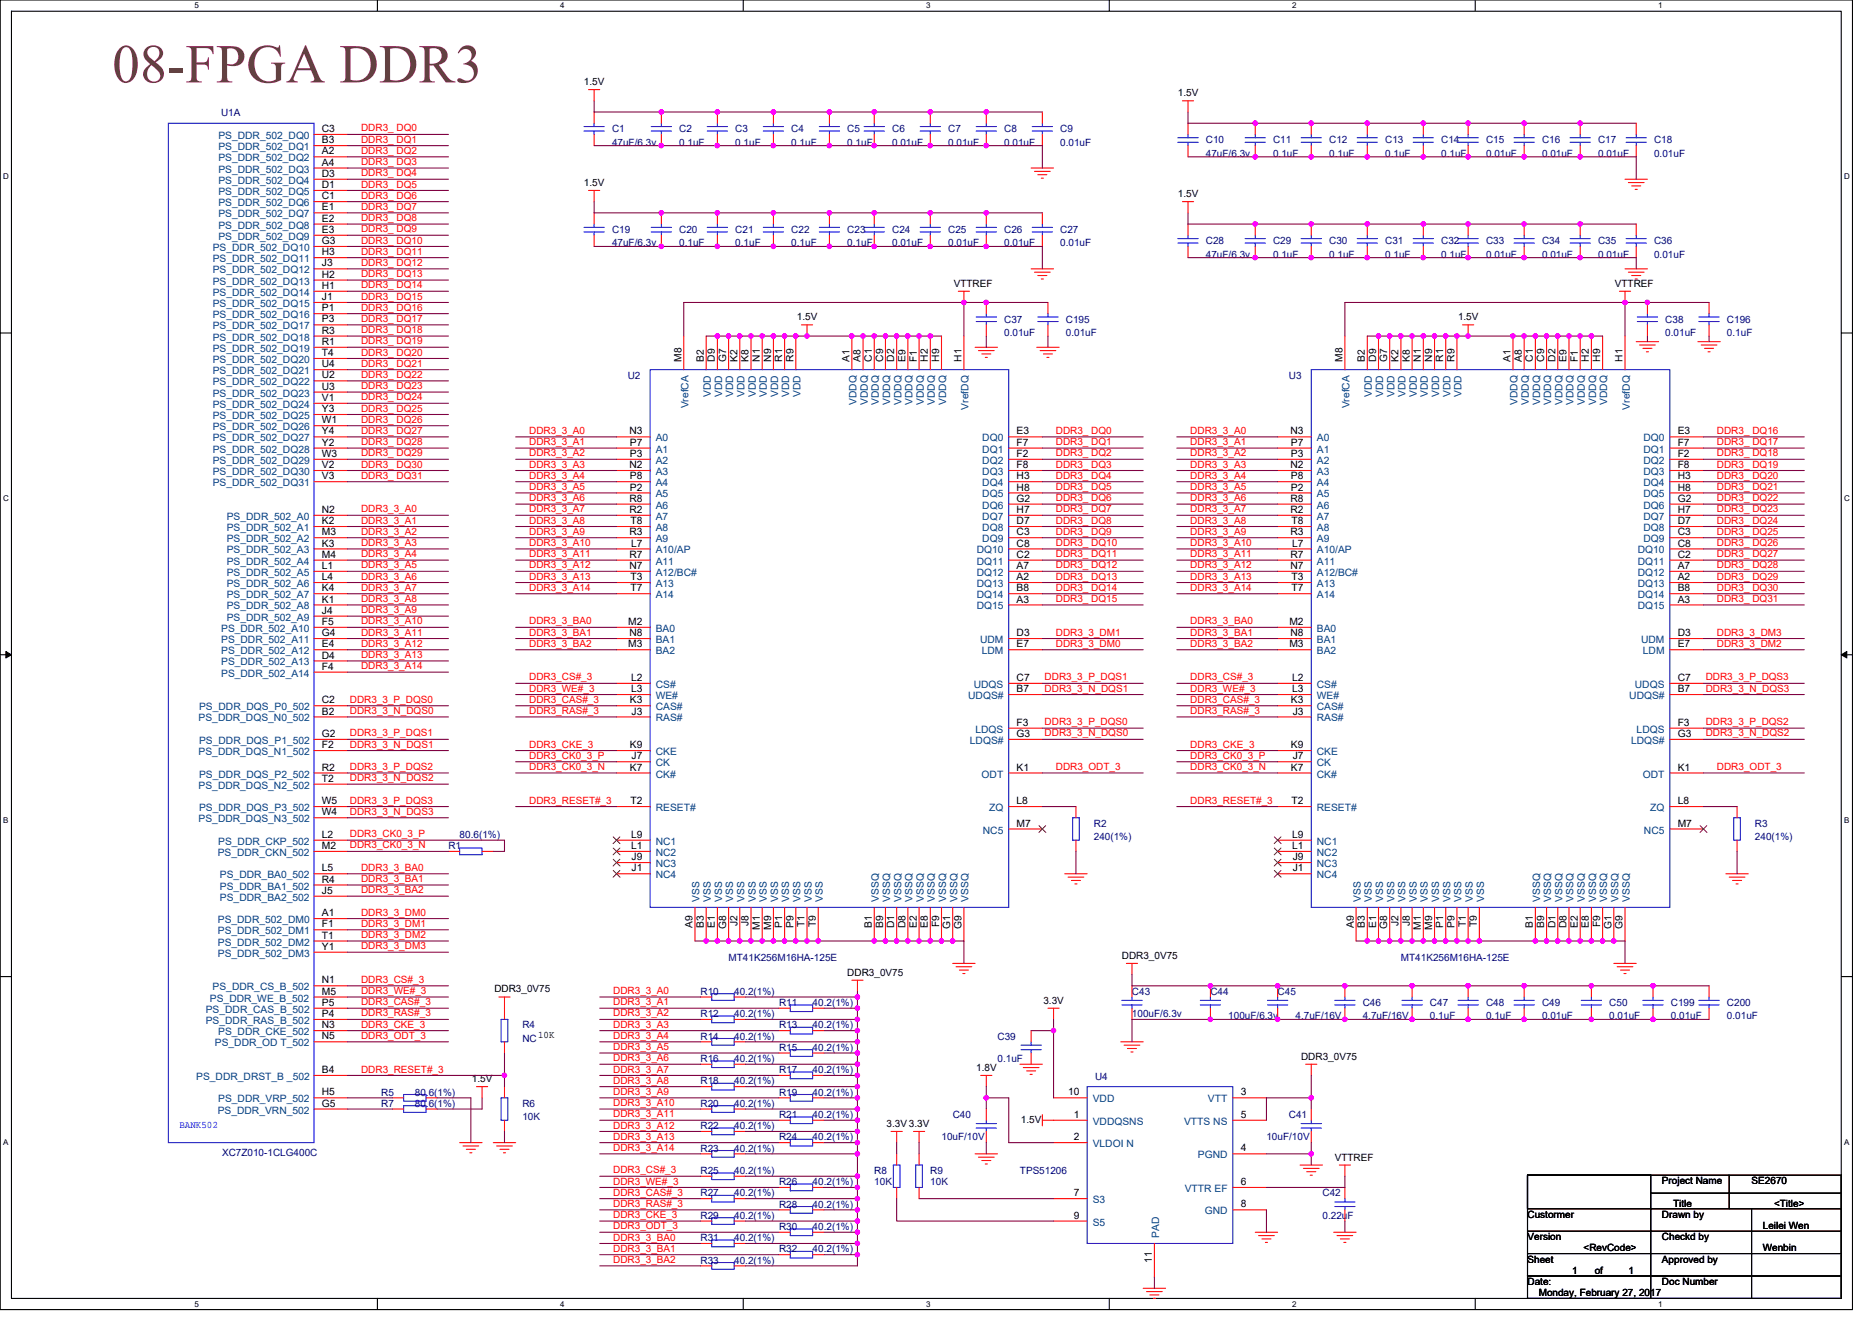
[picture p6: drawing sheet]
<svg xmlns="http://www.w3.org/2000/svg" width="297mm" height="210mm" viewBox="0 0 297 210" stroke-linecap="round" stroke-linejoin="round" font-family="sans-serif">
<defs><g id="words">
<text font-size="8.7" fill="#804040" x="17.8" y="13.1">08-FPGA DDR3</text>
<g font-size="1.6">
<text x="92.7" y="13.5">1.5V</text>
<text x="186.9" y="15.3">1.5V</text>
<text x="51.1" y="21">C3</text>
<text x="51.1" y="22.7">B3</text>
<text x="51.1" y="24.5">A2</text>
<text x="51.1" y="26.3">A4</text>
<text x="51.1" y="28.1">D3</text>
<text x="51.1" y="29.8">D1</text>
<text x="92.7" y="29.5">1.5V</text>
<text x="51.1" y="31.6">C1</text>
<text x="51.1" y="33.4">E1</text>
<text x="51.1" y="35.2">E2</text>
<text x="186.9" y="31.3">1.5V</text>
<text x="51.1" y="37">E3</text>
<text x="51.1" y="38.7">G3</text>
<text x="51.1" y="40.5">H3</text>
<text x="51.1" y="42.3">J3</text>
<text x="51.1" y="44.1">H2</text>
<text x="51.1" y="45.8">H1</text>
<text x="51.1" y="47.6">J1</text>
<text x="151.3" y="45.5">VTTREF</text>
<text x="256.2" y="45.5">VTTREF</text>
<text x="51.1" y="49.4">P1</text>
<text x="51.1" y="51.2">P3</text>
<text x="51.1" y="53">R3</text>
<text x="126.4" y="50.8">1.5V</text>
<text x="231.3" y="50.8">1.5V</text>
<text x="51.1" y="54.7">R1</text>
<text x="51.1" y="56.5">T4</text>
<text x="51.1" y="58.3">U4</text>
<text x="108.1" y="57.4" transform="rotate(-90 108.1 57.4)">M8</text>
<text x="111.7" y="57.4" transform="rotate(-90 111.7 57.4)">B2</text>
<text x="113.4" y="57.4" transform="rotate(-90 113.4 57.4)">D9</text>
<text x="115.2" y="57.4" transform="rotate(-90 115.2 57.4)">G7</text>
<text x="117" y="57.4" transform="rotate(-90 117 57.4)">K2</text>
<text x="118.8" y="57.4" transform="rotate(-90 118.8 57.4)">K8</text>
<text x="120.6" y="57.4" transform="rotate(-90 120.6 57.4)">N1</text>
<text x="122.3" y="57.4" transform="rotate(-90 122.3 57.4)">N9</text>
<text x="124.1" y="57.4" transform="rotate(-90 124.1 57.4)">R1</text>
<text x="125.9" y="57.4" transform="rotate(-90 125.9 57.4)">R9</text>
<text x="134.8" y="57.4" transform="rotate(-90 134.8 57.4)">A1</text>
<text x="136.6" y="57.4" transform="rotate(-90 136.6 57.4)">A8</text>
<text x="138.3" y="57.4" transform="rotate(-90 138.3 57.4)">C1</text>
<text x="140.1" y="57.4" transform="rotate(-90 140.1 57.4)">C9</text>
<text x="141.9" y="57.4" transform="rotate(-90 141.9 57.4)">D2</text>
<text x="143.7" y="57.4" transform="rotate(-90 143.7 57.4)">E9</text>
<text x="145.5" y="57.4" transform="rotate(-90 145.5 57.4)">F1</text>
<text x="147.2" y="57.4" transform="rotate(-90 147.2 57.4)">H2</text>
<text x="149" y="57.4" transform="rotate(-90 149 57.4)">H9</text>
<text x="152.6" y="57.4" transform="rotate(-90 152.6 57.4)">H1</text>
<text x="213" y="57.4" transform="rotate(-90 213 57.4)">M8</text>
<text x="216.6" y="57.4" transform="rotate(-90 216.6 57.4)">B2</text>
<text x="218.4" y="57.4" transform="rotate(-90 218.4 57.4)">D9</text>
<text x="220.1" y="57.4" transform="rotate(-90 220.1 57.4)">G7</text>
<text x="221.9" y="57.4" transform="rotate(-90 221.9 57.4)">K2</text>
<text x="223.7" y="57.4" transform="rotate(-90 223.7 57.4)">K8</text>
<text x="225.5" y="57.4" transform="rotate(-90 225.5 57.4)">N1</text>
<text x="227.2" y="57.4" transform="rotate(-90 227.2 57.4)">N9</text>
<text x="229" y="57.4" transform="rotate(-90 229 57.4)">R1</text>
<text x="230.8" y="57.4" transform="rotate(-90 230.8 57.4)">R9</text>
<text x="239.7" y="57.4" transform="rotate(-90 239.7 57.4)">A1</text>
<text x="241.5" y="57.4" transform="rotate(-90 241.5 57.4)">A8</text>
<text x="243.2" y="57.4" transform="rotate(-90 243.2 57.4)">C1</text>
<text x="245" y="57.4" transform="rotate(-90 245 57.4)">C9</text>
<text x="246.8" y="57.4" transform="rotate(-90 246.8 57.4)">D2</text>
<text x="248.6" y="57.4" transform="rotate(-90 248.6 57.4)">E9</text>
<text x="250.4" y="57.4" transform="rotate(-90 250.4 57.4)">F1</text>
<text x="252.1" y="57.4" transform="rotate(-90 252.1 57.4)">H2</text>
<text x="253.9" y="57.4" transform="rotate(-90 253.9 57.4)">H9</text>
<text x="257.5" y="57.4" transform="rotate(-90 257.5 57.4)">H1</text>
<text x="51.1" y="60.1">U2</text>
<text x="51.1" y="61.8">U3</text>
<text x="51.1" y="63.6">V1</text>
<text x="51.1" y="65.4">Y3</text>
<text x="51.1" y="67.2">W1</text>
<text x="51.1" y="69">Y4</text>
<text x="51.1" y="70.7">Y2</text>
<text x="99.9" y="69">N3</text>
<text x="99.9" y="70.7">P7</text>
<text x="161.3" y="69">E3</text>
<text x="161.3" y="70.7">F7</text>
<text x="204.8" y="69">N3</text>
<text x="204.8" y="70.7">P7</text>
<text x="266.2" y="69">E3</text>
<text x="266.2" y="70.7">F7</text>
<text x="51.1" y="72.5">W3</text>
<text x="51.1" y="74.3">V2</text>
<text x="51.1" y="76.1">V3</text>
<text x="99.9" y="74.3">N2</text>
<text x="99.9" y="72.5">P3</text>
<text x="99.9" y="76.1">P8</text>
<text x="99.9" y="77.9">P2</text>
<text x="161.3" y="72.5">F2</text>
<text x="161.3" y="74.3">F8</text>
<text x="161.3" y="76.1">H3</text>
<text x="161.3" y="77.9">H8</text>
<text x="204.8" y="74.3">N2</text>
<text x="204.8" y="72.5">P3</text>
<text x="204.8" y="76.1">P8</text>
<text x="204.8" y="77.9">P2</text>
<text x="266.2" y="72.5">F2</text>
<text x="266.2" y="74.3">F8</text>
<text x="266.2" y="76.1">H3</text>
<text x="266.2" y="77.9">H8</text>
<text x="51.1" y="81.4">N2</text>
<text x="51.1" y="83.2">K2</text>
<text x="99.9" y="79.6">R8</text>
<text x="99.9" y="81.4">R2</text>
<text x="100" y="83.2">T8</text>
<text x="161.3" y="79.6">G2</text>
<text x="161.3" y="81.4">H7</text>
<text x="161.3" y="83.2">D7</text>
<text x="204.8" y="79.6">R8</text>
<text x="204.8" y="81.4">R2</text>
<text x="204.9" y="83.2">T8</text>
<text x="266.2" y="79.6">G2</text>
<text x="266.2" y="81.4">H7</text>
<text x="266.2" y="83.2">D7</text>
<text x="51.1" y="85">M3</text>
<text x="51.1" y="86.7">K3</text>
<text x="51.1" y="88.5">M4</text>
<text x="99.9" y="85">R3</text>
<text x="99.9" y="88.5">R7</text>
<text x="100.1" y="86.7">L7</text>
<text x="161.3" y="85">C3</text>
<text x="161.3" y="86.7">C8</text>
<text x="161.3" y="88.5">C2</text>
<text x="204.8" y="85">R3</text>
<text x="204.8" y="88.5">R7</text>
<text x="205" y="86.7">L7</text>
<text x="266.2" y="86.7">C8</text>
<text x="266.2" y="88.5">C2</text>
<text x="266.2" y="85">C3</text>
<text x="51.1" y="90.3">L1</text>
<text x="51.1" y="92.1">L4</text>
<text x="51.1" y="93.9">K4</text>
<text x="51.1" y="95.6">K1</text>
<text x="99.9" y="90.3">N7</text>
<text x="100" y="92.1">T3</text>
<text x="100" y="93.9">T7</text>
<text x="161.3" y="90.3">A7</text>
<text x="161.3" y="92.1">A2</text>
<text x="161.3" y="93.9">B8</text>
<text x="161.3" y="95.6">A3</text>
<text x="204.8" y="90.3">N7</text>
<text x="204.9" y="92.1">T3</text>
<text x="204.9" y="93.9">T7</text>
<text x="266.2" y="90.3">A7</text>
<text x="266.2" y="92.1">A2</text>
<text x="266.2" y="93.9">B8</text>
<text x="266.2" y="95.6">A3</text>
<text x="51.1" y="97.4">J4</text>
<text x="51.1" y="99.2">F5</text>
<text x="51.1" y="101">G4</text>
<text x="99.7" y="99.2">M2</text>
<text x="99.9" y="101">N8</text>
<text x="161.3" y="101">D3</text>
<text x="204.6" y="99.2">M2</text>
<text x="204.8" y="101">N8</text>
<text x="266.2" y="101">D3</text>
<text x="51.1" y="102.7">E4</text>
<text x="51.1" y="104.5">D4</text>
<text x="51.1" y="106.3">F4</text>
<text x="99.7" y="102.7">M3</text>
<text x="161.3" y="102.7">E7</text>
<text x="204.6" y="102.7">M3</text>
<text x="266.2" y="102.7">E7</text>
<text x="51.1" y="113.4">B2</text>
<text x="51.1" y="111.6">C2</text>
<text x="99.9" y="111.6">K3</text>
<text x="100.1" y="108.1">L2</text>
<text x="100.1" y="109.9">L3</text>
<text x="100.2" y="113.4">J3</text>
<text x="161.3" y="108.1">C7</text>
<text x="161.3" y="109.9">B7</text>
<text x="204.8" y="111.6">K3</text>
<text x="205" y="108.1">L2</text>
<text x="205" y="109.9">L3</text>
<text x="205.1" y="113.4">J3</text>
<text x="266.2" y="108.1">C7</text>
<text x="266.2" y="109.9">B7</text>
<text x="51.1" y="118.7">F2</text>
<text x="51.1" y="117">G2</text>
<text x="99.9" y="118.7">K9</text>
<text x="161.3" y="115.2">F3</text>
<text x="161.3" y="117">G3</text>
<text x="204.8" y="118.7">K9</text>
<text x="266.2" y="115.2">F3</text>
<text x="266.2" y="117">G3</text>
<text x="51.1" y="124.1">T2</text>
<text x="51.1" y="122.3">R2</text>
<text x="99.9" y="122.3">K7</text>
<text x="100.2" y="120.5">J7</text>
<text x="161.3" y="122.3">K1</text>
<text x="204.8" y="122.3">K7</text>
<text x="205.1" y="120.5">J7</text>
<text x="266.2" y="122.3">K1</text>
<text x="51.1" y="129.4">W4</text>
<text x="51.1" y="127.6">W5</text>
<text x="100" y="127.6">T2</text>
<text x="161.3" y="131.2">M7</text>
<text x="161.3" y="127.6">L8</text>
<text x="204.9" y="127.6">T2</text>
<text x="266.2" y="127.6">L8</text>
<text x="266.2" y="131.2">M7</text>
<text x="51.1" y="134.7">M2</text>
<text x="51.1" y="133">L2</text>
<text x="100.1" y="133">L9</text>
<text x="100.1" y="134.7">L1</text>
<text x="100.2" y="136.5">J9</text>
<text x="205" y="133">L9</text>
<text x="205" y="134.7">L1</text>
<text x="205.1" y="136.5">J9</text>
<text x="51.1" y="138.3">L5</text>
<text x="51.1" y="140.1">R4</text>
<text x="51.1" y="141.9">J5</text>
<text x="100.2" y="138.3">J1</text>
<text x="205.1" y="138.3">J1</text>
<text x="51.1" y="145.4">A1</text>
<text x="51.1" y="147.2">F1</text>
<text x="51.1" y="149">T1</text>
<text x="109.9" y="147.3" transform="rotate(-90 109.9 147.3)">A9</text>
<text x="111.7" y="147.3" transform="rotate(-90 111.7 147.3)">B3</text>
<text x="113.4" y="147.3" transform="rotate(-90 113.4 147.3)">E1</text>
<text x="115.2" y="147.4" transform="rotate(-90 115.2 147.4)">G8</text>
<text x="117" y="147" transform="rotate(-90 117 147)">J2</text>
<text x="118.8" y="147" transform="rotate(-90 118.8 147)">J8</text>
<text x="120.6" y="147.5" transform="rotate(-90 120.6 147.5)">M1</text>
<text x="122.3" y="147.5" transform="rotate(-90 122.3 147.5)">M9</text>
<text x="124.1" y="147.3" transform="rotate(-90 124.1 147.3)">P1</text>
<text x="125.9" y="147.3" transform="rotate(-90 125.9 147.3)">P9</text>
<text x="127.7" y="147.2" transform="rotate(-90 127.7 147.2)">T1</text>
<text x="129.5" y="147.2" transform="rotate(-90 129.5 147.2)">T9</text>
<text x="138.3" y="147.3" transform="rotate(-90 138.3 147.3)">B1</text>
<text x="140.1" y="147.3" transform="rotate(-90 140.1 147.3)">B9</text>
<text x="141.9" y="147.4" transform="rotate(-90 141.9 147.4)">D1</text>
<text x="143.7" y="147.4" transform="rotate(-90 143.7 147.4)">D8</text>
<text x="145.5" y="147.3" transform="rotate(-90 145.5 147.3)">E2</text>
<text x="147.2" y="147.3" transform="rotate(-90 147.2 147.3)">E8</text>
<text x="149" y="147.2" transform="rotate(-90 149 147.2)">F9</text>
<text x="150.8" y="147.4" transform="rotate(-90 150.8 147.4)">G1</text>
<text x="152.6" y="147.4" transform="rotate(-90 152.6 147.4)">G9</text>
<text x="214.8" y="147.3" transform="rotate(-90 214.8 147.3)">A9</text>
<text x="216.6" y="147.3" transform="rotate(-90 216.6 147.3)">B3</text>
<text x="218.4" y="147.3" transform="rotate(-90 218.4 147.3)">E1</text>
<text x="220.1" y="147.4" transform="rotate(-90 220.1 147.4)">G8</text>
<text x="221.9" y="147" transform="rotate(-90 221.9 147)">J2</text>
<text x="223.7" y="147" transform="rotate(-90 223.7 147)">J8</text>
<text x="225.5" y="147.5" transform="rotate(-90 225.5 147.5)">M1</text>
<text x="227.2" y="147.5" transform="rotate(-90 227.2 147.5)">M9</text>
<text x="229" y="147.3" transform="rotate(-90 229 147.3)">P1</text>
<text x="230.8" y="147.3" transform="rotate(-90 230.8 147.3)">P9</text>
<text x="232.6" y="147.2" transform="rotate(-90 232.6 147.2)">T1</text>
<text x="234.4" y="147.2" transform="rotate(-90 234.4 147.2)">T9</text>
<text x="243.2" y="147.3" transform="rotate(-90 243.2 147.3)">B1</text>
<text x="245" y="147.3" transform="rotate(-90 245 147.3)">B9</text>
<text x="246.8" y="147.4" transform="rotate(-90 246.8 147.4)">D1</text>
<text x="248.6" y="147.4" transform="rotate(-90 248.6 147.4)">D8</text>
<text x="250.4" y="147.3" transform="rotate(-90 250.4 147.3)">E2</text>
<text x="252.1" y="147.3" transform="rotate(-90 252.1 147.3)">E8</text>
<text x="253.9" y="147.2" transform="rotate(-90 253.9 147.2)">F9</text>
<text x="255.7" y="147.4" transform="rotate(-90 255.7 147.4)">G1</text>
<text x="257.5" y="147.4" transform="rotate(-90 257.5 147.4)">G9</text>
<text x="51.1" y="150.7">Y1</text>
<text x="134.4" y="154.9">DDR3_0V75</text>
<text x="178" y="152.2">DDR3_0V75</text>
<text x="51.1" y="157.9">M5</text>
<text x="51.1" y="159.6">P5</text>
<text x="51.1" y="161.4">P4</text>
<text x="51.1" y="156.1">N1</text>
<text x="78.4" y="157.5">DDR3_0V75</text>
<text x="165.6" y="159.3">3.3V</text>
<text x="51.1" y="163.2">N3</text>
<text x="51.1" y="165">N5</text>
<text x="85.4" y="164.8">10K</text>
<text x="51.1" y="170.3">B4</text>
<text x="51.1" y="173.9">H5</text>
<text x="74.9" y="171.7">1.5V</text>
<text x="154.9" y="170">1.8V</text>
<text x="169.5" y="173.9">10</text>
<text x="196.9" y="173.9">3</text>
<text x="206.5" y="168.2">DDR3_0V75</text>
<text x="51.1" y="175.6">G5</text>
<text x="140.7" y="178.9">3.3V 3.3V</text>
<text x="162" y="178.2">1.5V</text>
<text x="170.4" y="177.4">1</text>
<text x="196.9" y="177.4">5</text>
<text x="170.4" y="181">2</text>
<text x="196.9" y="182.8">4</text>
<text x="211.8" y="184.2">VTTREF</text>
<text x="170.4" y="189.9">7</text>
<text x="196.9" y="191.6">8</text>
<text x="196.9" y="188.1">6</text>
<text x="263.7" y="187.9">Project Name</text>
<text x="265.5" y="191.5">Title</text>
<text x="277.9" y="187.9">SE2670</text>
<text x="281.5" y="191.5">&lt;Title&gt;</text>
<text x="170.4" y="193.4">9</text>
<text x="242.4" y="196.8">Version</text>
<text x="242.4" y="193.3">Custormer</text>
<text x="263.7" y="193.3">Drawn by</text>
<text x="263.7" y="196.8">Checkd by</text>
<text x="279.7" y="195.1">Leilei Wen</text>
<text x="182.8" y="200.4" transform="rotate(-90 182.8 200.4)">11</text>
<text x="242.4" y="203.9">Date:</text>
<text x="242.4" y="200.4">Sheet</text>
<text x="249.5" y="202.2">1</text>
<text x="251.3" y="198.6">&lt;RevCode&gt;</text>
<text x="253" y="202.2">of</text>
<text x="258.4" y="202.2">1</text>
<text x="263.7" y="203.9">Doc Number</text>
<text x="263.7" y="200.4">Approved by</text>
<text x="279.7" y="198.6">Wenbin</text>
<text x="244.2" y="205.7">Monday, February 27, 2017</text>
</g>
<g font-size="1.6" fill="#004080">
<text x="34.6" y="22.1">PS_DDR_502_DQ0</text>
<text x="34.6" y="23.8">PS_DDR_502_DQ1</text>
<text x="34.6" y="25.6">PS_DDR_502_DQ2</text>
<text x="34.6" y="27.4">PS_DDR_502_DQ3</text>
<text x="34.6" y="29.2">PS_DDR_502_DQ4</text>
<text x="34.6" y="30.9">PS_DDR_502_DQ5</text>
<text x="34.6" y="32.7">PS_DDR_502_DQ6</text>
<text x="34.6" y="34.5">PS_DDR_502_DQ7</text>
<text x="33.8" y="39.8">PS_DDR_502_DQ10</text>
<text x="33.8" y="41.6">PS_DDR_502_DQ11</text>
<text x="34.6" y="36.3">PS_DDR_502_DQ8</text>
<text x="34.6" y="38.1">PS_DDR_502_DQ9</text>
<text x="33.8" y="43.4">PS_DDR_502_DQ12</text>
<text x="33.8" y="45.2">PS_DDR_502_DQ13</text>
<text x="33.8" y="46.9">PS_DDR_502_DQ14</text>
<text x="33.8" y="48.7">PS_DDR_502_DQ15</text>
<text x="33.8" y="50.5">PS_DDR_502_DQ16</text>
<text x="33.8" y="52.3">PS_DDR_502_DQ17</text>
<text x="33.8" y="54.1">PS_DDR_502_DQ18</text>
<text x="33.8" y="55.8">PS_DDR_502_DQ19</text>
<text x="33.8" y="57.6">PS_DDR_502_DQ20</text>
<text x="33.8" y="59.4">PS_DDR_502_DQ21</text>
<text x="33.8" y="61.2">PS_DDR_502_DQ22</text>
<text x="33.8" y="62.9">PS_DDR_502_DQ23</text>
<text x="33.8" y="64.7">PS_DDR_502_DQ24</text>
<text x="109.2" y="64.8" transform="rotate(-90 109.2 64.8)">VrefCA</text>
<text x="112.8" y="63" transform="rotate(-90 112.8 63)">VDD</text>
<text x="114.6" y="63" transform="rotate(-90 114.6 63)">VDD</text>
<text x="116.3" y="63" transform="rotate(-90 116.3 63)">VDD</text>
<text x="118.1" y="63" transform="rotate(-90 118.1 63)">VDD</text>
<text x="119.9" y="63" transform="rotate(-90 119.9 63)">VDD</text>
<text x="121.7" y="63" transform="rotate(-90 121.7 63)">VDD</text>
<text x="123.5" y="63" transform="rotate(-90 123.5 63)">VDD</text>
<text x="125.2" y="63" transform="rotate(-90 125.2 63)">VDD</text>
<text x="127" y="63" transform="rotate(-90 127 63)">VDD</text>
<text x="135.9" y="64.3" transform="rotate(-90 135.9 64.3)">VDDQ</text>
<text x="137.7" y="64.3" transform="rotate(-90 137.7 64.3)">VDDQ</text>
<text x="139.5" y="64.3" transform="rotate(-90 139.5 64.3)">VDDQ</text>
<text x="141.2" y="64.3" transform="rotate(-90 141.2 64.3)">VDDQ</text>
<text x="143" y="64.3" transform="rotate(-90 143 64.3)">VDDQ</text>
<text x="144.8" y="64.3" transform="rotate(-90 144.8 64.3)">VDDQ</text>
<text x="146.6" y="64.3" transform="rotate(-90 146.6 64.3)">VDDQ</text>
<text x="148.4" y="64.3" transform="rotate(-90 148.4 64.3)">VDDQ</text>
<text x="150.1" y="64.3" transform="rotate(-90 150.1 64.3)">VDDQ</text>
<text x="153.7" y="65" transform="rotate(-90 153.7 65)">VrefDQ</text>
<text x="214.1" y="64.8" transform="rotate(-90 214.1 64.8)">VrefCA</text>
<text x="217.7" y="63" transform="rotate(-90 217.7 63)">VDD</text>
<text x="219.5" y="63" transform="rotate(-90 219.5 63)">VDD</text>
<text x="221.3" y="63" transform="rotate(-90 221.3 63)">VDD</text>
<text x="223" y="63" transform="rotate(-90 223 63)">VDD</text>
<text x="224.8" y="63" transform="rotate(-90 224.8 63)">VDD</text>
<text x="226.6" y="63" transform="rotate(-90 226.6 63)">VDD</text>
<text x="228.4" y="63" transform="rotate(-90 228.4 63)">VDD</text>
<text x="230.1" y="63" transform="rotate(-90 230.1 63)">VDD</text>
<text x="231.9" y="63" transform="rotate(-90 231.9 63)">VDD</text>
<text x="240.8" y="64.3" transform="rotate(-90 240.8 64.3)">VDDQ</text>
<text x="242.6" y="64.3" transform="rotate(-90 242.6 64.3)">VDDQ</text>
<text x="244.4" y="64.3" transform="rotate(-90 244.4 64.3)">VDDQ</text>
<text x="246.1" y="64.3" transform="rotate(-90 246.1 64.3)">VDDQ</text>
<text x="247.9" y="64.3" transform="rotate(-90 247.9 64.3)">VDDQ</text>
<text x="249.7" y="64.3" transform="rotate(-90 249.7 64.3)">VDDQ</text>
<text x="251.5" y="64.3" transform="rotate(-90 251.5 64.3)">VDDQ</text>
<text x="253.3" y="64.3" transform="rotate(-90 253.3 64.3)">VDDQ</text>
<text x="255" y="64.3" transform="rotate(-90 255 64.3)">VDDQ</text>
<text x="258.6" y="65" transform="rotate(-90 258.6 65)">VrefDQ</text>
<text x="33.8" y="66.5">PS_DDR_502_DQ25</text>
<text x="33.8" y="68.3">PS_DDR_502_DQ26</text>
<text x="33.8" y="70.1">PS_DDR_502_DQ27</text>
<text x="33.8" y="71.8">PS_DDR_502_DQ28</text>
<text x="104.1" y="70.1">A0</text>
<text x="104.1" y="71.8">A1</text>
<text x="155.9" y="70.1">DQ0</text>
<text x="155.9" y="71.8">DQ1</text>
<text x="209" y="70.1">A0</text>
<text x="209" y="71.8">A1</text>
<text x="260.8" y="70.1">DQ0</text>
<text x="260.8" y="71.8">DQ1</text>
<text x="33.8" y="73.6">PS_DDR_502_DQ29</text>
<text x="33.8" y="75.4">PS_DDR_502_DQ30</text>
<text x="33.8" y="77.2">PS_DDR_502_DQ31</text>
<text x="104.1" y="73.6">A2</text>
<text x="104.1" y="75.4">A3</text>
<text x="104.1" y="77.2">A4</text>
<text x="155.9" y="73.6">DQ2</text>
<text x="155.9" y="75.4">DQ3</text>
<text x="155.9" y="77.2">DQ4</text>
<text x="209" y="73.6">A2</text>
<text x="209" y="75.4">A3</text>
<text x="209" y="77.2">A4</text>
<text x="260.8" y="73.6">DQ2</text>
<text x="260.8" y="75.4">DQ3</text>
<text x="260.8" y="77.2">DQ4</text>
<text x="36" y="82.5">PS_DDR_502_A0</text>
<text x="104.1" y="79">A5</text>
<text x="104.1" y="80.7">A6</text>
<text x="104.1" y="82.5">A7</text>
<text x="155.9" y="79">DQ5</text>
<text x="155.9" y="80.7">DQ6</text>
<text x="155.9" y="82.5">DQ7</text>
<text x="209" y="79">A5</text>
<text x="209" y="80.7">A6</text>
<text x="209" y="82.5">A7</text>
<text x="260.8" y="79">DQ5</text>
<text x="260.8" y="80.7">DQ6</text>
<text x="260.8" y="82.5">DQ7</text>
<text x="36" y="84.3">PS_DDR_502_A1</text>
<text x="36" y="86.1">PS_DDR_502_A2</text>
<text x="36" y="87.8">PS_DDR_502_A3</text>
<text x="36" y="89.6">PS_DDR_502_A4</text>
<text x="104.1" y="84.3">A8</text>
<text x="104.1" y="86.1">A9</text>
<text x="104.1" y="87.8">A10/AP</text>
<text x="104.1" y="89.6">A11</text>
<text x="155" y="87.8">DQ10</text>
<text x="155" y="89.6">DQ11</text>
<text x="155.9" y="84.3">DQ8</text>
<text x="155.9" y="86.1">DQ9</text>
<text x="209" y="84.3">A8</text>
<text x="209" y="86.1">A9</text>
<text x="209" y="87.8">A10/AP</text>
<text x="209" y="89.6">A11</text>
<text x="259.9" y="87.8">DQ10</text>
<text x="259.9" y="89.6">DQ11</text>
<text x="260.8" y="84.3">DQ8</text>
<text x="260.8" y="86.1">DQ9</text>
<text x="36" y="91.4">PS_DDR_502_A5</text>
<text x="36" y="93.2">PS_DDR_502_A6</text>
<text x="36" y="95">PS_DDR_502_A7</text>
<text x="104.1" y="91.4">A12/BC#</text>
<text x="104.1" y="93.2">A13</text>
<text x="104.1" y="95">A14</text>
<text x="155" y="91.4">DQ12</text>
<text x="155" y="93.2">DQ13</text>
<text x="155" y="95">DQ14</text>
<text x="209" y="91.4">A12/BC#</text>
<text x="209" y="93.2">A13</text>
<text x="209" y="95">A14</text>
<text x="259.9" y="91.4">DQ12</text>
<text x="259.9" y="93.2">DQ13</text>
<text x="259.9" y="95">DQ14</text>
<text x="35.1" y="100.3">PS_DDR_502_A10</text>
<text x="36" y="96.7">PS_DDR_502_A8</text>
<text x="36" y="98.5">PS_DDR_502_A9</text>
<text x="104.1" y="100.3">BA0</text>
<text x="155" y="96.7">DQ15</text>
<text x="209" y="100.3">BA0</text>
<text x="259.9" y="96.7">DQ15</text>
<text x="35.1" y="102.1">PS_DDR_502_A11</text>
<text x="35.1" y="103.8">PS_DDR_502_A12</text>
<text x="35.1" y="105.6">PS_DDR_502_A13</text>
<text x="35.1" y="107.4">PS_DDR_502_A14</text>
<text x="104.1" y="102.1">BA1</text>
<text x="104.1" y="103.8">BA2</text>
<text x="155.5" y="102.1">UDM</text>
<text x="155.8" y="103.8">LDM</text>
<text x="209" y="102.1">BA1</text>
<text x="209" y="103.8">BA2</text>
<text x="260.4" y="102.1">UDM</text>
<text x="260.7" y="103.8">LDM</text>
<text x="31.6" y="112.7">PS_DDR_DQS_P0_502</text>
<text x="104.1" y="109.2">CS#</text>
<text x="104.1" y="111">WE#</text>
<text x="104.1" y="112.7">CAS#</text>
<text x="153.6" y="111">UDQS#</text>
<text x="154.5" y="109.2">UDQS</text>
<text x="209" y="109.2">CS#</text>
<text x="209" y="111">WE#</text>
<text x="209" y="112.7">CAS#</text>
<text x="258.5" y="111">UDQS#</text>
<text x="259.4" y="109.2">UDQS</text>
<text x="31.5" y="114.5">PS_DDR_DQS_N0_502</text>
<text x="31.5" y="119.8">PS_DDR_DQS_N1_502</text>
<text x="31.6" y="118.1">PS_DDR_DQS_P1_502</text>
<text x="104.1" y="114.5">RAS#</text>
<text x="104.1" y="119.8">CKE</text>
<text x="153.9" y="118.1">LDQS#</text>
<text x="154.8" y="116.3">LDQS</text>
<text x="209" y="114.5">RAS#</text>
<text x="209" y="119.8">CKE</text>
<text x="258.8" y="118.1">LDQS#</text>
<text x="259.7" y="116.3">LDQS</text>
<text x="31.5" y="125.2">PS_DDR_DQS_N2_502</text>
<text x="31.6" y="123.4">PS_DDR_DQS_P2_502</text>
<text x="104.1" y="121.6">CK</text>
<text x="104.1" y="123.4">CK#</text>
<text x="155.8" y="123.4">ODT</text>
<text x="209" y="121.6">CK</text>
<text x="209" y="123.4">CK#</text>
<text x="260.7" y="123.4">ODT</text>
<text x="31.5" y="130.5">PS_DDR_DQS_N3_502</text>
<text x="31.6" y="128.7">PS_DDR_DQS_P3_502</text>
<text x="104.1" y="128.7">RESET#</text>
<text x="156.9" y="128.7">ZQ</text>
<text x="209" y="128.7">RESET#</text>
<text x="261.8" y="128.7">ZQ</text>
<text x="34.5" y="135.8">PS_DDR_CKN_502</text>
<text x="34.6" y="134.1">PS_DDR_CKP_502</text>
<text x="104.1" y="134.1">NC1</text>
<text x="104.1" y="135.8">NC2</text>
<text x="104.1" y="137.6">NC3</text>
<text x="156" y="132.3">NC5</text>
<text x="209" y="134.1">NC1</text>
<text x="209" y="135.8">NC2</text>
<text x="209" y="137.6">NC3</text>
<text x="260.9" y="132.3">NC5</text>
<text x="34.9" y="139.4">PS_DDR_BA0_502</text>
<text x="34.9" y="141.2">PS_DDR_BA1_502</text>
<text x="34.9" y="143">PS_DDR_BA2_502</text>
<text x="104.1" y="139.4">NC4</text>
<text x="111" y="143.1" transform="rotate(-90 111 143.1)">VSS</text>
<text x="112.8" y="143.1" transform="rotate(-90 112.8 143.1)">VSS</text>
<text x="114.6" y="143.1" transform="rotate(-90 114.6 143.1)">VSS</text>
<text x="116.3" y="143.1" transform="rotate(-90 116.3 143.1)">VSS</text>
<text x="118.1" y="143.1" transform="rotate(-90 118.1 143.1)">VSS</text>
<text x="119.9" y="143.1" transform="rotate(-90 119.9 143.1)">VSS</text>
<text x="121.7" y="143.1" transform="rotate(-90 121.7 143.1)">VSS</text>
<text x="123.5" y="143.1" transform="rotate(-90 123.5 143.1)">VSS</text>
<text x="125.2" y="143.1" transform="rotate(-90 125.2 143.1)">VSS</text>
<text x="127" y="143.1" transform="rotate(-90 127 143.1)">VSS</text>
<text x="128.8" y="143.1" transform="rotate(-90 128.8 143.1)">VSS</text>
<text x="130.6" y="143.1" transform="rotate(-90 130.6 143.1)">VSS</text>
<text x="139.5" y="143.1" transform="rotate(-90 139.5 143.1)">VSSQ</text>
<text x="141.2" y="143.1" transform="rotate(-90 141.2 143.1)">VSSQ</text>
<text x="143" y="143.1" transform="rotate(-90 143 143.1)">VSSQ</text>
<text x="144.8" y="143.1" transform="rotate(-90 144.8 143.1)">VSSQ</text>
<text x="146.6" y="143.1" transform="rotate(-90 146.6 143.1)">VSSQ</text>
<text x="148.4" y="143.1" transform="rotate(-90 148.4 143.1)">VSSQ</text>
<text x="150.1" y="143.1" transform="rotate(-90 150.1 143.1)">VSSQ</text>
<text x="151.9" y="143.1" transform="rotate(-90 151.9 143.1)">VSSQ</text>
<text x="153.7" y="143.1" transform="rotate(-90 153.7 143.1)">VSSQ</text>
<text x="209" y="139.4">NC4</text>
<text x="215.9" y="143.1" transform="rotate(-90 215.9 143.1)">VSS</text>
<text x="217.7" y="143.1" transform="rotate(-90 217.7 143.1)">VSS</text>
<text x="219.5" y="143.1" transform="rotate(-90 219.5 143.1)">VSS</text>
<text x="221.3" y="143.1" transform="rotate(-90 221.3 143.1)">VSS</text>
<text x="223" y="143.1" transform="rotate(-90 223 143.1)">VSS</text>
<text x="224.8" y="143.1" transform="rotate(-90 224.8 143.1)">VSS</text>
<text x="226.6" y="143.1" transform="rotate(-90 226.6 143.1)">VSS</text>
<text x="228.4" y="143.1" transform="rotate(-90 228.4 143.1)">VSS</text>
<text x="230.1" y="143.1" transform="rotate(-90 230.1 143.1)">VSS</text>
<text x="231.9" y="143.1" transform="rotate(-90 231.9 143.1)">VSS</text>
<text x="233.7" y="143.1" transform="rotate(-90 233.7 143.1)">VSS</text>
<text x="235.5" y="143.1" transform="rotate(-90 235.5 143.1)">VSS</text>
<text x="244.4" y="143.1" transform="rotate(-90 244.4 143.1)">VSSQ</text>
<text x="246.1" y="143.1" transform="rotate(-90 246.1 143.1)">VSSQ</text>
<text x="247.9" y="143.1" transform="rotate(-90 247.9 143.1)">VSSQ</text>
<text x="249.7" y="143.1" transform="rotate(-90 249.7 143.1)">VSSQ</text>
<text x="251.5" y="143.1" transform="rotate(-90 251.5 143.1)">VSSQ</text>
<text x="253.3" y="143.1" transform="rotate(-90 253.3 143.1)">VSSQ</text>
<text x="255" y="143.1" transform="rotate(-90 255 143.1)">VSSQ</text>
<text x="256.8" y="143.1" transform="rotate(-90 256.8 143.1)">VSSQ</text>
<text x="258.6" y="143.1" transform="rotate(-90 258.6 143.1)">VSSQ</text>
<text x="34.6" y="146.5">PS_DDR_502_DM0</text>
<text x="34.6" y="148.3">PS_DDR_502_DM1</text>
<text x="34.6" y="150.1">PS_DDR_502_DM2</text>
<text x="34.6" y="151.8">PS_DDR_502_DM3</text>
<text x="32.7" y="160.7">PS_DDR_CAS_B_502</text>
<text x="33.3" y="159">PS_DDR_WE_B_502</text>
<text x="33.7" y="157.2">PS_DDR_CS_B_502</text>
<text x="32.7" y="162.5">PS_DDR_RAS_B_502</text>
<text x="34.1" y="166.1">PS_DDR_OD T_502</text>
<text x="34.6" y="164.3">PS_DDR_CKE_502</text>
<text x="31.1" y="171.4">PS_DDR_DRST_B _502</text>
<text x="34.5" y="176.7">PS_DDR_VRN_502</text>
<text x="34.6" y="175">PS_DDR_VRP_502</text>
<text x="173.4" y="178.5">VDDQSNS</text>
<text x="173.4" y="175">VDD</text>
<text x="187.9" y="178.5">VTTS NS</text>
<text x="191.7" y="175">VTT</text>
<text x="173.4" y="182.1">VLDOI N</text>
<text x="190.1" y="183.9">PGND</text>
<text x="173.4" y="191">S3</text>
<text x="188" y="189.2">VTTR EF</text>
<text x="173.4" y="194.5">S5</text>
<text x="183.9" y="196.5" transform="rotate(-90 183.9 196.5)">PAD</text>
<text x="191.2" y="192.7">GND</text>
</g>
<g font-size="1.6" fill="#000080">
<text x="35.1" y="18.5">U1A</text>
<text x="97.1" y="21">C1</text>
<text x="97.1" y="23.1">47uF/6.3v</text>
<text x="107.8" y="21">C2</text>
<text x="107.8" y="23.1">0.1uF</text>
<text x="116.7" y="21">C3</text>
<text x="116.7" y="23.1">0.1uF</text>
<text x="125.6" y="21">C4</text>
<text x="125.6" y="23.1">0.1uF</text>
<text x="134.4" y="21">C5</text>
<text x="134.4" y="23.1">0.1uF</text>
<text x="141.6" y="21">C6</text>
<text x="141.6" y="23.1">0.01uF</text>
<text x="150.4" y="21">C7</text>
<text x="150.4" y="23.1">0.01uF</text>
<text x="159.3" y="21">C8</text>
<text x="159.3" y="23.1">0.01uF</text>
<text x="168.2" y="21">C9</text>
<text x="168.2" y="23.1">0.01uF</text>
<text x="191.3" y="22.8">C10</text>
<text x="202" y="22.8">C11</text>
<text x="210.9" y="22.8">C12</text>
<text x="219.8" y="22.8">C13</text>
<text x="228.7" y="22.8">C14</text>
<text x="235.8" y="22.8">C15</text>
<text x="244.7" y="22.8">C16</text>
<text x="253.6" y="22.8">C17</text>
<text x="262.5" y="22.8">C18</text>
<text x="191.3" y="24.9">47uF/6.3v</text>
<text x="202" y="24.9">0.1uF</text>
<text x="210.9" y="24.9">0.1uF</text>
<text x="219.8" y="24.9">0.1uF</text>
<text x="228.7" y="24.9">0.1uF</text>
<text x="235.8" y="24.9">0.01uF</text>
<text x="244.7" y="24.9">0.01uF</text>
<text x="253.6" y="24.9">0.01uF</text>
<text x="262.5" y="24.9">0.01uF</text>
<text x="97.1" y="37">C19</text>
<text x="97.1" y="39.1">47uF/6.3v</text>
<text x="107.8" y="37">C20</text>
<text x="107.8" y="39.1">0.1uF</text>
<text x="116.7" y="37">C21</text>
<text x="116.7" y="39.1">0.1uF</text>
<text x="125.6" y="37">C22</text>
<text x="125.6" y="39.1">0.1uF</text>
<text x="134.4" y="37">C23</text>
<text x="134.4" y="39.1">0.1uF</text>
<text x="141.6" y="37">C24</text>
<text x="141.6" y="39.1">0.01uF</text>
<text x="150.4" y="37">C25</text>
<text x="150.4" y="39.1">0.01uF</text>
<text x="159.3" y="37">C26</text>
<text x="159.3" y="39.1">0.01uF</text>
<text x="168.2" y="37">C27</text>
<text x="168.2" y="39.1">0.01uF</text>
<text x="191.3" y="38.8">C28</text>
<text x="191.3" y="40.9">47uF/6.3v</text>
<text x="202" y="38.8">C29</text>
<text x="202" y="40.9">0.1uF</text>
<text x="210.9" y="38.8">C30</text>
<text x="210.9" y="40.9">0.1uF</text>
<text x="219.8" y="38.8">C31</text>
<text x="219.8" y="40.9">0.1uF</text>
<text x="228.7" y="38.8">C32</text>
<text x="228.7" y="40.9">0.1uF</text>
<text x="235.8" y="38.8">C33</text>
<text x="235.8" y="40.9">0.01uF</text>
<text x="244.7" y="38.8">C34</text>
<text x="244.7" y="40.9">0.01uF</text>
<text x="253.6" y="38.8">C35</text>
<text x="253.6" y="40.9">0.01uF</text>
<text x="262.5" y="38.8">C36</text>
<text x="262.5" y="40.9">0.01uF</text>
<text x="159.3" y="51.2">C37</text>
<text x="159.3" y="53.3">0.01uF</text>
<text x="169.1" y="51.2">C195</text>
<text x="169.1" y="53.3">0.01uF</text>
<text x="264.2" y="51.2">C38</text>
<text x="264.2" y="53.3">0.01uF</text>
<text x="274" y="51.2">C196</text>
<text x="274" y="53.3">0.1uF</text>
<text x="99.6" y="60.1">U2</text>
<text x="204.5" y="60.1">U3</text>
<text x="173.6" y="131.2">R2</text>
<text x="278.5" y="131.2">R3</text>
<text x="71.2" y="134.8">R1</text>
<text x="72.9" y="133">80.6(1%)</text>
<text x="173.6" y="133.4">240(1%)</text>
<text x="278.5" y="133.4">240(1%)</text>
<text x="115.6" y="152.5">MT41K256M16HA-125E</text>
<text x="222.3" y="152.5">MT41K256M16HA-125E</text>
<text x="111.2" y="161.4">R12</text>
<text x="111.2" y="157.9">R10</text>
<text x="116.5" y="161.4">40.2(1%)</text>
<text x="116.5" y="157.9">40.2(1%)</text>
<text x="123.6" y="159.7">R11</text>
<text x="128.9" y="159.7">40.2(1%)</text>
<text x="179.6" y="157.9">C43</text>
<text x="179.6" y="161.4">100uF/6.3v</text>
<text x="192.1" y="157.9">C44</text>
<text x="194.9" y="161.8">100uF/6.3v</text>
<text x="202.7" y="157.9">C45</text>
<text x="205.6" y="161.8">4.7uF/16V</text>
<text x="216.2" y="159.7">C46</text>
<text x="216.2" y="161.8">4.7uF/16V</text>
<text x="226.9" y="159.7">C47</text>
<text x="226.9" y="161.8">0.1uF</text>
<text x="235.8" y="159.7">C48</text>
<text x="235.8" y="161.8">0.1uF</text>
<text x="244.7" y="159.7">C49</text>
<text x="244.7" y="161.8">0.01uF</text>
<text x="255.4" y="159.7">C50</text>
<text x="255.4" y="161.8">0.01uF</text>
<text x="265.1" y="159.7">C199</text>
<text x="265.1" y="161.8">0.01uF</text>
<text x="274" y="159.7">C200</text>
<text x="274" y="161.8">0.01uF</text>
<text x="82.9" y="163.2">R4</text>
<text x="82.9" y="165.4">NC</text>
<text x="111.2" y="165">R14</text>
<text x="116.5" y="165">40.2(1%)</text>
<text x="123.6" y="163.2">R13</text>
<text x="123.6" y="166.8">R15</text>
<text x="128.9" y="163.2">40.2(1%)</text>
<text x="128.9" y="166.8">40.2(1%)</text>
<text x="158.3" y="165">C39</text>
<text x="60.5" y="173.9">R5</text>
<text x="65.8" y="173.9">80.6(1%)</text>
<text x="111.2" y="168.6">R16</text>
<text x="111.2" y="172.1">R18</text>
<text x="116.5" y="168.6">40.2(1%)</text>
<text x="116.5" y="172.1">40.2(1%)</text>
<text x="123.6" y="173.9">R19</text>
<text x="123.6" y="170.3">R17</text>
<text x="128.9" y="173.9">40.2(1%)</text>
<text x="128.9" y="170.3">40.2(1%)</text>
<text x="158.3" y="168.6">0.1uF</text>
<text x="173.8" y="171.4">U4</text>
<text x="60.5" y="175.7">R7</text>
<text x="65.8" y="175.7">80.6(1%)</text>
<text x="82.9" y="175.7">R6</text>
<text x="82.9" y="177.8">10K</text>
<text x="111.2" y="175.7">R20</text>
<text x="111.2" y="179.2">R22</text>
<text x="116.5" y="175.7">40.2(1%)</text>
<text x="116.5" y="179.2">40.2(1%)</text>
<text x="123.6" y="177.4">R21</text>
<text x="128.9" y="177.4">40.2(1%)</text>
<text x="151.2" y="177.4">C40</text>
<text x="204.5" y="177.4">C41</text>
<text x="35.2" y="183.5">XC7Z010-1CLG400C</text>
<text x="111.2" y="182.8">R23</text>
<text x="116.5" y="182.8">40.2(1%)</text>
<text x="123.6" y="181">R24</text>
<text x="128.9" y="181">40.2(1%)</text>
<text x="149.4" y="181">10uF/10V</text>
<text x="201" y="181">10uF/10V</text>
<text x="111.2" y="186.3">R25</text>
<text x="111.2" y="189.9">R27</text>
<text x="116.5" y="186.3">40.2(1%)</text>
<text x="116.5" y="189.9">40.2(1%)</text>
<text x="123.6" y="188.1">R26</text>
<text x="123.6" y="191.7">R28</text>
<text x="128.9" y="188.1">40.2(1%)</text>
<text x="128.9" y="191.7">40.2(1%)</text>
<text x="138.7" y="186.3">R8</text>
<text x="138.7" y="188.1">10K</text>
<text x="147.6" y="186.3">R9</text>
<text x="147.6" y="188.1">10K</text>
<text x="161.8" y="186.3">TPS51206</text>
<text x="209.8" y="189.9">C42</text>
<text x="111.2" y="193.4">R29</text>
<text x="111.2" y="197">R31</text>
<text x="116.5" y="193.4">40.2(1%)</text>
<text x="116.5" y="197">40.2(1%)</text>
<text x="123.6" y="195.2">R30</text>
<text x="128.9" y="195.2">40.2(1%)</text>
<text x="209.8" y="193.4">0.22uF</text>
<text x="111.2" y="200.6">R33</text>
<text x="116.5" y="200.6">40.2(1%)</text>
<text x="123.6" y="198.8">R32</text>
<text x="128.9" y="198.8">40.2(1%)</text>
</g>
<g font-size="1.6" fill="#f00">
<text x="57.3" y="20.9">DDR3_ DQ0</text>
<text x="57.3" y="22.6">DDR3_ DQ1</text>
<text x="57.3" y="24.4">DDR3_ DQ2</text>
<text x="57.3" y="26.2">DDR3_ DQ3</text>
<text x="57.3" y="28">DDR3_ DQ4</text>
<text x="57.3" y="29.8">DDR3_ DQ5</text>
<text x="57.3" y="31.5">DDR3_ DQ6</text>
<text x="57.3" y="33.3">DDR3_ DQ7</text>
<text x="57.3" y="35.1">DDR3_ DQ8</text>
<text x="57.3" y="36.9">DDR3_ DQ9</text>
<text x="57.3" y="38.7">DDR3_ DQ10</text>
<text x="57.3" y="40.4">DDR3_ DQ11</text>
<text x="57.3" y="42.2">DDR3_ DQ12</text>
<text x="57.3" y="44">DDR3_ DQ13</text>
<text x="57.3" y="45.8">DDR3_ DQ14</text>
<text x="57.3" y="47.5">DDR3_ DQ15</text>
<text x="57.3" y="49.3">DDR3_ DQ16</text>
<text x="57.3" y="51.1">DDR3_ DQ17</text>
<text x="57.3" y="52.9">DDR3_ DQ18</text>
<text x="57.3" y="54.7">DDR3_ DQ19</text>
<text x="57.3" y="56.4">DDR3_ DQ20</text>
<text x="57.3" y="58.2">DDR3_ DQ21</text>
<text x="57.3" y="60">DDR3_ DQ22</text>
<text x="57.3" y="61.8">DDR3_ DQ23</text>
<text x="57.3" y="63.5">DDR3_ DQ24</text>
<text x="57.3" y="65.3">DDR3_ DQ25</text>
<text x="57.3" y="67.1">DDR3_ DQ26</text>
<text x="57.3" y="68.9">DDR3_ DQ27</text>
<text x="57.3" y="70.7">DDR3_ DQ28</text>
<text x="84" y="68.9">DDR3_3_A0</text>
<text x="84" y="70.7">DDR3_3_A1</text>
<text x="167.5" y="68.9">DDR3_ DQ0</text>
<text x="167.5" y="70.7">DDR3_ DQ1</text>
<text x="188.9" y="68.9">DDR3_3_A0</text>
<text x="188.9" y="70.7">DDR3_3_A1</text>
<text x="272.4" y="70.7">DDR3_ DQ17</text>
<text x="272.4" y="68.9">DDR3_ DQ16</text>
<text x="57.3" y="72.4">DDR3_ DQ29</text>
<text x="57.3" y="74.2">DDR3_ DQ30</text>
<text x="57.3" y="76">DDR3_ DQ31</text>
<text x="84" y="72.4">DDR3_3_A2</text>
<text x="84" y="74.2">DDR3_3_A3</text>
<text x="84" y="76">DDR3_3_A4</text>
<text x="84" y="77.8">DDR3_3_A5</text>
<text x="167.5" y="72.4">DDR3_ DQ2</text>
<text x="167.5" y="74.2">DDR3_ DQ3</text>
<text x="167.5" y="76">DDR3_ DQ4</text>
<text x="167.5" y="77.8">DDR3_ DQ5</text>
<text x="188.9" y="72.4">DDR3_3_A2</text>
<text x="188.9" y="74.2">DDR3_3_A3</text>
<text x="188.9" y="76">DDR3_3_A4</text>
<text x="188.9" y="77.8">DDR3_3_A5</text>
<text x="272.4" y="74.2">DDR3_ DQ19</text>
<text x="272.4" y="76">DDR3_ DQ20</text>
<text x="272.4" y="77.8">DDR3_ DQ21</text>
<text x="272.4" y="72.4">DDR3_ DQ18</text>
<text x="57.3" y="81.3">DDR3_3_A0</text>
<text x="57.3" y="83.1">DDR3_3_A1</text>
<text x="84" y="79.5">DDR3_3_A6</text>
<text x="84" y="81.3">DDR3_3_A7</text>
<text x="84" y="83.1">DDR3_3_A8</text>
<text x="167.5" y="79.5">DDR3_ DQ6</text>
<text x="167.5" y="81.3">DDR3_ DQ7</text>
<text x="167.5" y="83.1">DDR3_ DQ8</text>
<text x="188.9" y="79.5">DDR3_3_A6</text>
<text x="188.9" y="81.3">DDR3_3_A7</text>
<text x="188.9" y="83.1">DDR3_3_A8</text>
<text x="272.4" y="79.5">DDR3_ DQ22</text>
<text x="272.4" y="81.3">DDR3_ DQ23</text>
<text x="272.4" y="83.1">DDR3_ DQ24</text>
<text x="57.3" y="84.9">DDR3_3_A2</text>
<text x="57.3" y="86.7">DDR3_3_A3</text>
<text x="57.3" y="88.4">DDR3_3_A4</text>
<text x="84" y="84.9">DDR3_3_A9</text>
<text x="84" y="86.7">DDR3_3_A10</text>
<text x="84" y="88.4">DDR3_3_A11</text>
<text x="167.5" y="84.9">DDR3_ DQ9</text>
<text x="167.5" y="86.7">DDR3_ DQ10</text>
<text x="167.5" y="88.4">DDR3_ DQ11</text>
<text x="188.9" y="84.9">DDR3_3_A9</text>
<text x="188.9" y="86.7">DDR3_3_A10</text>
<text x="188.9" y="88.4">DDR3_3_A11</text>
<text x="272.4" y="84.9">DDR3_ DQ25</text>
<text x="272.4" y="86.7">DDR3_ DQ26</text>
<text x="272.4" y="88.4">DDR3_ DQ27</text>
<text x="57.3" y="90.2">DDR3_3_A5</text>
<text x="57.3" y="92">DDR3_3_A6</text>
<text x="57.3" y="93.8">DDR3_3_A7</text>
<text x="57.3" y="95.5">DDR3_3_A8</text>
<text x="84" y="90.2">DDR3_3_A12</text>
<text x="84" y="92">DDR3_3_A13</text>
<text x="84" y="93.8">DDR3_3_A14</text>
<text x="167.5" y="90.2">DDR3_ DQ12</text>
<text x="167.5" y="92">DDR3_ DQ13</text>
<text x="167.5" y="93.8">DDR3_ DQ14</text>
<text x="167.5" y="95.5">DDR3_ DQ15</text>
<text x="188.9" y="90.2">DDR3_3_A12</text>
<text x="188.9" y="92">DDR3_3_A13</text>
<text x="188.9" y="93.8">DDR3_3_A14</text>
<text x="272.4" y="90.2">DDR3_ DQ28</text>
<text x="272.4" y="92">DDR3_ DQ29</text>
<text x="272.4" y="93.8">DDR3_ DQ30</text>
<text x="272.4" y="95.5">DDR3_ DQ31</text>
<text x="57.3" y="97.3">DDR3_3_A9</text>
<text x="57.3" y="99.1">DDR3_3_A10</text>
<text x="57.3" y="100.9">DDR3_3_A11</text>
<text x="84" y="100.9">DDR3_3_BA1</text>
<text x="84" y="99.1">DDR3_3_BA0</text>
<text x="167.5" y="100.9">DDR3_3_DM1</text>
<text x="188.9" y="100.9">DDR3_3_BA1</text>
<text x="188.9" y="99.1">DDR3_3_BA0</text>
<text x="272.4" y="100.9">DDR3_3_DM3</text>
<text x="57.3" y="102.7">DDR3_3_A12</text>
<text x="57.3" y="104.4">DDR3_3_A13</text>
<text x="57.3" y="106.2">DDR3_3_A14</text>
<text x="84" y="102.7">DDR3_3_BA2</text>
<text x="84" y="108">DDR3_CS#_3</text>
<text x="165.8" y="108">DDR3_3_P_DQS1</text>
<text x="167.5" y="102.7">DDR3_3_DM0</text>
<text x="188.9" y="102.7">DDR3_3_BA2</text>
<text x="188.9" y="108">DDR3_CS#_3</text>
<text x="270.7" y="108">DDR3_3_P_DQS3</text>
<text x="272.4" y="102.7">DDR3_3_DM2</text>
<text x="55.5" y="111.5">DDR3_3_P_DQS0</text>
<text x="55.5" y="113.3">DDR3_3_N_DQS0</text>
<text x="84" y="109.8">DDR3_WE#_3</text>
<text x="84" y="113.3">DDR3_RAS#_3</text>
<text x="84" y="111.5">DDR3_CAS#_3</text>
<text x="165.8" y="109.8">DDR3_3_N_DQS1</text>
<text x="188.9" y="109.8">DDR3_WE#_3</text>
<text x="188.9" y="113.3">DDR3_RAS#_3</text>
<text x="188.9" y="111.5">DDR3_CAS#_3</text>
<text x="270.7" y="109.8">DDR3_3_N_DQS3</text>
<text x="55.5" y="116.9">DDR3_3_P_DQS1</text>
<text x="55.5" y="118.7">DDR3_3_N_DQS1</text>
<text x="84" y="118.7">DDR3_CKE_3</text>
<text x="165.8" y="115.1">DDR3_3_P_DQS0</text>
<text x="165.8" y="116.9">DDR3_3_N_DQS0</text>
<text x="188.9" y="118.7">DDR3_CKE_3</text>
<text x="270.7" y="115.1">DDR3_3_P_DQS2</text>
<text x="270.7" y="116.9">DDR3_3_N_DQS2</text>
<text x="55.5" y="122.2">DDR3_3_P_DQS2</text>
<text x="55.5" y="124">DDR3_3_N_DQS2</text>
<text x="84" y="122.2">DDR3_CK0_3_N</text>
<text x="84" y="120.4">DDR3_CK0_3_P</text>
<text x="167.5" y="122.2">DDR3_ODT_3</text>
<text x="188.9" y="122.2">DDR3_CK0_3_N</text>
<text x="188.9" y="120.4">DDR3_CK0_3_P</text>
<text x="272.4" y="122.2">DDR3_ODT_3</text>
<text x="55.5" y="127.6">DDR3_3_P_DQS3</text>
<text x="55.5" y="129.3">DDR3_3_N_DQS3</text>
<text x="84" y="127.6">DDR3_RESET#_3</text>
<text x="188.9" y="127.6">DDR3_RESET#_3</text>
<text x="55.5" y="132.9">DDR3_CK0_3_P</text>
<text x="55.5" y="134.7">DDR3_CK0_3_N</text>
<text x="57.3" y="138.2">DDR3_3_BA0</text>
<text x="57.3" y="140">DDR3_3_BA1</text>
<text x="57.3" y="141.8">DDR3_3_BA2</text>
<text x="57.3" y="145.3">DDR3_3_DM0</text>
<text x="57.3" y="147.1">DDR3_3_DM1</text>
<text x="57.3" y="148.9">DDR3_3_DM2</text>
<text x="57.3" y="150.7">DDR3_3_DM3</text>
<text x="57.3" y="156">DDR3_CS#_3</text>
<text x="57.3" y="157.8">DDR3_WE#_3</text>
<text x="57.3" y="159.6">DDR3_CAS#_3</text>
<text x="57.3" y="161.3">DDR3_RAS#_3</text>
<text x="97.3" y="157.8">DDR3_3_A0</text>
<text x="97.3" y="159.6">DDR3_3_A1</text>
<text x="97.3" y="161.3">DDR3_3_A2</text>
<text x="57.3" y="163.1">DDR3_CKE_3</text>
<text x="57.3" y="164.9">DDR3_ODT_3</text>
<text x="97.3" y="163.1">DDR3_3_A3</text>
<text x="97.3" y="164.9">DDR3_3_A4</text>
<text x="97.3" y="166.7">DDR3_3_A5</text>
<text x="57.3" y="170.2">DDR3_RESET#_3</text>
<text x="97.3" y="168.4">DDR3_3_A6</text>
<text x="97.3" y="170.2">DDR3_3_A7</text>
<text x="97.3" y="172">DDR3_3_A8</text>
<text x="97.3" y="173.8">DDR3_3_A9</text>
<text x="97.3" y="175.6">DDR3_3_A10</text>
<text x="97.3" y="177.3">DDR3_3_A11</text>
<text x="97.3" y="179.1">DDR3_3_A12</text>
<text x="97.3" y="180.9">DDR3_3_A13</text>
<text x="97.3" y="182.7">DDR3_3_A14</text>
<text x="97.3" y="186.2">DDR3_CS#_3</text>
<text x="97.3" y="188">DDR3_WE#_3</text>
<text x="97.3" y="189.8">DDR3_CAS#_3</text>
<text x="97.3" y="191.6">DDR3_RAS#_3</text>
<text x="97.3" y="193.3">DDR3_CKE_3</text>
<text x="97.3" y="195.1">DDR3_ODT_3</text>
<text x="97.3" y="196.9">DDR3_3_BA0</text>
<text x="97.3" y="198.7">DDR3_3_BA1</text>
<text x="97.3" y="200.4">DDR3_3_BA2</text>
</g>
<text font-size="1.6" fill="#00f" x="28.5" y="179">BANK502</text>
<g font-size="1.3">
<text x="30.8" y="1.3">5</text>
<text x="88.9" y="1.3">4</text>
<text x="147" y="1.3">3</text>
<text x="205" y="1.3">2</text>
<text x="263.1" y="1.3">1</text>
<text x=".5" y="28.4">D</text>
<text x="292.6" y="28.4">D</text>
<text x=".5" y="79.5">C</text>
<text x="292.6" y="79.5">C</text>
<text x=".5" y="130.6">B</text>
<text x="292.6" y="130.6">B</text>
<text x=".5" y="181.7">A</text>
<text x="292.6" y="181.7">A</text>
<text x="30.8" y="207.4">5</text>
<text x="88.9" y="207.4">4</text>
<text x="147" y="207.4">3</text>
<text x="205" y="207.4">2</text>
<text x="263.1" y="207.4">1</text>
</g>
</g></defs>
<path d="M0 0h293.9v207.9h-293.9zM1.8 1.8h290.4v204.3h-290.4z" fill="none" stroke="#000" stroke-width=".17"/>
<g fill="#fff">
<path d="M30.8 .2h.7v1.4h-.7z"/>
<path d="M30.8 206.3h.7v1.4h-.7z"/>
</g>
<path d="M59.9 0v1.8M59.9 206.1v1.8" fill="none" stroke="#000" stroke-width=".17"/>
<g fill="#fff">
<path d="M88.9 .2h.7v1.4h-.7z"/>
<path d="M88.9 206.3h.7v1.4h-.7z"/>
</g>
<path d="M117.9 0v1.8M117.9 206.1v1.8" fill="none" stroke="#000" stroke-width=".17"/>
<g fill="#fff">
<path d="M147 .2h.7v1.4h-.7z"/>
<path d="M147 206.3h.7v1.4h-.7z"/>
</g>
<path d="M176 0v1.8M176 206.1v1.8" fill="none" stroke="#000" stroke-width=".17"/>
<g fill="#fff">
<path d="M205 .2h.7v1.4h-.7z"/>
<path d="M205 206.3h.7v1.4h-.7z"/>
</g>
<path d="M234.1 0v1.8M234.1 206.1v1.8" fill="none" stroke="#000" stroke-width=".17"/>
<g fill="#fff">
<path d="M263.1 .2h.7v1.4h-.7z"/>
<path d="M263.1 206.3h.7v1.4h-.7z"/>
<path d="M.5 27.3h.9v1.4h-.9z"/>
<path d="M292.6 27.3h.9v1.4h-.9z"/>
<path d="M.5 78.4h.9v1.4h-.9z"/>
<path d="M292.6 78.4h.9v1.4h-.9z"/>
</g>
<path d="M0 52.9h1.8M292.2 52.9h1.7" fill="none" stroke="#000" stroke-width=".17"/>
<g fill="#fff">
<path d="M.5 129.5h.8v1.4h-.8z"/>
<path d="M292.6 129.5h.9v1.4h-.9z"/>
</g>
<path d="M0 103.9h1.8M292.2 103.9h1.7" fill="none" stroke="#000" stroke-width=".17"/>
<path d="M.9 103.4l.9 .5-.9 .5zM292.2 103.9l.8-.5v1z" fill="#000" stroke="#000" stroke-width=".16"/>
<g fill="#fff">
<path d="M.5 180.5h.8v1.4h-.8z"/>
<path d="M292.6 180.5h.9v1.4h-.9z"/>
</g>
<path d="M0 155h1.8M292.2 155h1.7M242.4 195.4h49.8M242.4 199h49.8M242.4 186.5h49.8v5.4h-49.8zM261.9 189.4h30.3M274.4 186.5v5.4M277.9 191.9v10.6h14.3M292.2 191.9v14.2h-14.3M242.4 202.5v-16h19.5v19.6M242.4 202.5h35.5v3.6h-35.5z" fill="none" stroke="#000" stroke-width=".17"/>
<g fill="none" stroke="#f00" stroke-width=".17">
<path d="M93.4 14.2h1.8M94.3 17.8v1.8M94.3 14.2v1.8M104.9 17.8v1.8M113.8 17.8v1.8M122.7 17.8v1.8M131.6 17.8v1.8M138.7 17.8v1.8M147.6 17.8v1.8M156.5 17.8v1.8M165.4 17.8v1.8M187.6 16h1.8"/>
<path d="M188.5 16v1.8M188.5 19.6v1.7M199.2 19.6v1.7M208.1 19.6v1.7M217 19.6v1.7M225.8 19.6v1.7M233 19.6v1.7M241.8 19.6v1.7M250.7 19.6v1.7M259.6 19.6v1.7M49.8 21.3h5.4M49.8 23.1h5.4"/>
<path d="M49.8 24.9h5.4M49.8 26.7h5.4M49.8 28.4h5.4M49.8 30.2h5.4M49.8 32h5.4M49.8 33.8h5.4M49.8 35.6h5.4M49.8 37.3h5.4M49.8 39.1h5.4M93.4 30.2h1.8M94.3 30.2v1.8M94.3 37.3v1.8"/>
<path d="M94.3 33.8v1.8M94.3 21.3v1.8M104.9 37.3v1.8M104.9 33.8v1.8M104.9 21.3v1.8M113.8 37.3v1.8M113.8 33.8v1.8M113.8 21.3v1.8M122.7 37.3v1.8M122.7 33.8v1.8M122.7 21.3v1.8M131.6 21.3v1.8"/>
<path d="M131.6 37.3v1.8M131.6 33.8v1.8M138.7 21.3v1.8M138.7 37.3v1.8M138.7 33.8v1.8M147.6 21.3v1.8M147.6 37.3v1.8M147.6 33.8v1.8M156.5 21.3v1.8M156.5 37.3v1.8M156.5 33.8v1.8M163.6 26.7h3.6"/>
<path d="M164.1 27.2h2.5M164.7 27.7h1.4M165.2 28.3h.4M165.4 37.3v1.8M165.4 33.8v1.8M165.4 21.3v1.8M187.6 32h1.8M188.5 32v1.8M188.5 23.1v1.8M188.5 39.1v1.8M188.5 35.6v1.7M199.2 23.1v1.8"/>
<path d="M199.2 39.1v1.8M199.2 35.6v1.7M208.1 23.1v1.8M208.1 39.1v1.8M208.1 35.6v1.7M217 39.1v1.8M217 35.6v1.7M217 23.1v1.8M225.8 39.1v1.8M225.8 35.6v1.7M225.8 23.1v1.8M233 39.1v1.8"/>
<path d="M233 35.6v1.7M233 23.1v1.8M241.8 39.1v1.8M241.8 35.6v1.7M241.8 23.1v1.8M250.7 39.1v1.8M250.7 35.6v1.7M250.7 23.1v1.8M257.8 28.4h3.6M258.4 29h2.5M258.9 29.5h1.4M259.5 30.1h.3"/>
<path d="M259.6 23.1v1.8M259.6 39.1v1.8M259.6 35.6v1.7M49.8 40.9h5.4M49.8 42.7h5.4M49.8 44.4h5.4M49.8 46.2h5.4M49.8 48h5.4M49.8 49.8h5.4M49.8 51.6h5.4M49.8 53.3h5.4M49.8 55.1h5.4"/>
<path d="M49.8 56.9h5.4M49.8 58.7h5.4M108.5 53.3v5.4M112.1 53.3v5.4M113.8 53.3v5.4M115.6 53.3v5.4M117.4 53.3v5.4M119.2 53.3v5.4M120.9 53.3v5.4M122.7 53.3v5.4M124.5 53.3v5.4M126.3 53.3v5.4"/>
<path d="M127.2 51.6h1.7M128.1 51.6v1.7M135.2 53.3v5.4M136.9 53.3v5.4M138.7 53.3v5.4M140.5 53.3v5.4M142.3 53.3v5.4M144.1 53.3v5.4M145.8 53.3v5.4M147.6 53.3v5.4M149.4 53.3v5.4M152.1 46.2h1.7"/>
<path d="M152.9 46.2v1.8M152.9 53.3v5.4M154.7 55.1h3.6M155.3 55.6h2.5M155.8 56.2h1.4M156.3 56.7h.4M156.5 51.6v1.7M156.5 48v1.8M163.6 42.7h3.6M164.1 43.2h2.5M164.5 55.1h3.6M164.7 43.7h1.4"/>
<path d="M165 55.6h2.5M165.2 44.3h.4M165.6 56.2h1.4M166.1 56.7h.4M166.3 51.6v1.7M166.3 48v1.8M213.4 53.3v5.4M217 53.3v5.4M218.7 53.3v5.4M220.5 53.3v5.4M222.3 53.3v5.4M224.1 53.3v5.4"/>
<path d="M225.8 53.3v5.4M227.6 53.3v5.4M229.4 53.3v5.4M231.2 53.3v5.4M232.1 51.6h1.7M233 51.6v1.7M240.1 53.3v5.4M241.8 53.3v5.4M243.6 53.3v5.4M245.4 53.3v5.4M247.2 53.3v5.4M249 53.3v5.4"/>
<path d="M250.7 53.3v5.4M252.5 53.3v5.4M254.3 53.3v5.4M257 46.2h1.7M257.8 42.7h3.6M257.8 46.2v1.8M257.8 53.3v5.4M258.4 43.2h2.5M258.9 43.7h1.4M259.5 44.3h.3M259.6 54.2h3.6M260.2 54.8h2.5"/>
<path d="M260.7 55.3h1.4M261.2 55.8h.4M261.4 51.6v1.7M261.4 48v1.8M269.4 54.2h3.6M269.9 54.8h2.5M270.5 55.3h1.4M271 55.8h.4M271.2 51.6v1.7M271.2 48v1.8M49.8 60.5h5.4M49.8 62.2h5.4"/>
<path d="M49.8 64h5.4M49.8 65.8h5.4M49.8 67.6h5.4M49.8 69.3h5.4M49.8 71.1h5.4M49.8 72.9h5.4M49.8 74.7h5.4M49.8 76.5h5.4M97.8 69.3h5.4M97.8 71.1h5.4M97.8 72.9h5.4M97.8 74.7h5.4"/>
<path d="M97.8 76.5h5.4M97.8 78.2h5.4M160.1 69.3h5.3M160.1 71.1h5.3M160.1 72.9h5.3M160.1 74.7h5.3M160.1 76.5h5.3M160.1 78.2h5.3M202.7 69.3h5.4M202.7 71.1h5.4M202.7 72.9h5.4M202.7 74.7h5.4"/>
<path d="M202.7 76.5h5.4M202.7 78.2h5.4M265 69.3h5.3M265 71.1h5.3M265 72.9h5.3M265 74.7h5.3M265 76.5h5.3M265 78.2h5.3M49.8 81.8h5.4M49.8 83.6h5.4M49.8 85.3h5.4M49.8 87.1h5.4"/>
<path d="M49.8 88.9h5.4M49.8 90.7h5.4M49.8 92.5h5.4M49.8 94.2h5.4M49.8 96h5.4M49.8 97.8h5.4M49.8 99.6h5.4M97.8 80h5.4M97.8 81.8h5.4M97.8 83.6h5.4M97.8 85.3h5.4M97.8 87.1h5.4"/>
<path d="M97.8 88.9h5.4M97.8 90.7h5.4M97.8 92.5h5.4M97.8 94.2h5.4M97.8 99.6h5.4M160.1 80h5.3M160.1 81.8h5.3M160.1 83.6h5.3M160.1 85.3h5.3M160.1 87.1h5.3M160.1 88.9h5.3M160.1 90.7h5.3"/>
<path d="M160.1 92.5h5.3M160.1 94.2h5.3M160.1 96h5.3M202.7 80h5.4M202.7 81.8h5.4M202.7 83.6h5.4M202.7 85.3h5.4M202.7 87.1h5.4M202.7 88.9h5.4M202.7 90.7h5.4M202.7 92.5h5.4M202.7 94.2h5.4"/>
<path d="M202.7 99.6h5.4M265 80h5.3M265 81.8h5.3M265 83.6h5.3M265 85.3h5.3M265 87.1h5.3M265 88.9h5.3M265 90.7h5.3M265 92.5h5.3M265 94.2h5.3M265 96h5.3M49.8 101.3h5.4"/>
<path d="M49.8 103.1h5.4M49.8 104.9h5.4M49.8 106.7h5.4M49.8 112h5.4M49.8 113.8h5.4M49.8 117.3h5.4M49.8 119.1h5.4M97.8 101.3h5.4M97.8 103.1h5.4M97.8 108.5h5.4M97.8 110.2h5.4M97.8 112h5.4"/>
<path d="M97.8 113.8h5.4M97.8 119.1h5.4M160.1 101.3h5.3M160.1 103.1h5.3M160.1 108.5h5.3M160.1 110.2h5.3M160.1 115.6h5.3M160.1 117.3h5.3M202.7 101.3h5.4M202.7 103.1h5.4M202.7 108.5h5.4M202.7 110.2h5.4"/>
<path d="M202.7 112h5.4M202.7 113.8h5.4M202.7 119.1h5.4M265 101.3h5.3M265 103.1h5.3M265 108.5h5.3M265 110.2h5.3M265 115.6h5.3M265 117.3h5.3M49.8 122.7h5.4M49.8 124.5h5.4M49.8 128h5.4"/>
<path d="M49.8 129.8h5.4M49.8 133.3h5.4M49.8 135.1h5.4M49.8 138.7h5.4M71.2 135.1h1.7M76.5 135.1h1.8M97.8 120.9h5.4M97.8 122.7h5.4M97.8 128h5.4M97.8 133.3h5.4M97.8 135.1h5.4M97.8 136.9h5.4"/>
<path d="M97.8 138.7h5.4M160.1 122.7h5.3M160.1 128h5.3M160.1 131.6h5.3M168.9 138.7h3.6M169.5 139.2h2.5M170 139.7h1.4M170.7 133.3v1.8M170.7 128v1.8M202.7 120.9h5.4M202.7 122.7h5.4M202.7 128h5.4"/>
<path d="M202.7 133.3h5.4M202.7 135.1h5.4M202.7 136.9h5.4M202.7 138.7h5.4M265 122.7h5.3M265 128h5.3M265 131.6h5.3M273.9 138.7h3.5M274.4 139.2h2.5M274.9 139.7h1.4M275.6 133.3v1.8M275.6 128v1.8"/>
<path d="M49.8 140.5h5.4M49.8 142.2h5.4M49.8 145.8h5.4M49.8 147.6h5.4M49.8 149.4h5.4M49.8 151.1h5.4M49.8 156.5h5.4M49.8 158.2h5.4M79.2 158.2h1.7M80 158.2v3.6M110.3 144v5.4M111.2 158.2h1.7"/>
<path d="M112.1 144v5.4M113.8 144v5.4M115.6 144v5.4M116.5 158.2h1.8M117.4 144v5.4M119.2 144v5.4M120.9 144v5.4M122.7 144v5.4M124.5 144v5.4M126.3 144v5.4M128.1 144v5.4M129.8 144v5.4"/>
<path d="M135.2 155.6h1.7M136.1 155.6v1.8M138.7 144v5.4M140.5 144v5.4M142.3 144v5.4M144.1 144v5.4M145.8 144v5.4M147.6 144v5.4M149.4 144v5.4M151.2 152.9h3.5M151.2 144v5.4M151.7 153.4h2.5"/>
<path d="M152.2 154h1.5M152.8 154.5h.3M152.9 144v5.4M170.6 140.3h.3M178.7 152.9h1.8M179.6 152.9v1.8M179.6 156.5v1.7M192.1 156.5v1.7M202.7 156.5v1.7M213.4 156.5v1.7M215.2 144v5.4M217 144v5.4"/>
<path d="M218.7 144v5.4M220.5 144v5.4M222.3 144v5.4M224.1 144v5.4M224.1 156.5v1.7M225.8 144v5.4M227.6 144v5.4M229.4 144v5.4M231.2 144v5.4M233 144v5.4M233 156.5v1.7M234.7 144v5.4"/>
<path d="M241.8 156.5v1.7M243.6 144v5.4M245.4 144v5.4M247.2 144v5.4M249 144v5.4M250.7 144v5.4M252.5 144v5.4M252.5 156.5v1.7M254.3 144v5.4M256.1 144v5.4M256.1 152.9h3.5M256.6 153.4h2.5"/>
<path d="M257.1 154h1.5M257.7 154.5h.3M257.8 144v5.4M262.3 156.5v1.7M271.2 156.5v1.7M275.5 140.3h.3M49.8 160h5.4M49.8 161.8h5.4M49.8 163.6h5.4M49.8 165.4h5.4M49.8 170.7h5.4M49.8 174.2h5.4"/>
<path d="M49.8 176h5.4M62.3 174.2h1.7M62.3 176h1.7M67.6 174.2h1.8M67.6 176h1.8M75.6 172.5h1.8M76.5 172.5v1.7M80 165.4v1.7M80 177.8v1.8M80 172.5v1.7M111.2 176h1.7M111.2 161.8h1.7"/>
<path d="M111.2 179.6h1.7M111.2 165.4h1.7M111.2 168.9h1.7M111.2 172.5h1.7M116.5 176h1.8M116.5 161.8h1.8M116.5 179.6h1.8M116.5 165.4h1.8M116.5 168.9h1.8M116.5 172.5h1.8M123.6 174.2h1.8M123.6 163.6h1.8"/>
<path d="M123.6 177.8h1.8M123.6 167.1h1.8M123.6 160h1.8M123.6 170.7h1.8M128.9 174.2h1.8M128.9 163.6h1.8M128.9 177.8h1.8M128.9 167.1h1.8M128.9 160h1.8M128.9 170.7h1.8M141.4 179.6h1.8M142.3 179.6v1.8"/>
<path d="M144.9 179.6h1.8M145.8 179.6v1.8M155.6 170.7h1.8M156.5 170.7v1.8M156.5 179.6v1.8M156.5 176v1.8M161.8 168.9h3.6M162.4 169.4h2.5M162.9 170h1.4M163.4 170.5h.4M163.6 167.1v1.8M163.6 163.6v1.8"/>
<path d="M165.4 177.8h7.1M165.4 176.9v1.8M166.3 160h1.8M167.2 174.2h5.3M167.2 160v1.8M177.8 165.4h3.6M178.4 165.9h2.5M178.9 166.4h1.4M179.4 167h.4M179.6 160v1.8M192.1 160v1.8M195.6 174.2h5.4"/>
<path d="M195.6 177.8h5.4M202.7 160v1.8M207.2 168.9h1.8M208.1 168.9v1.8M208.1 179.6v1.8M208.1 176v1.8M213.4 160v1.8M224.1 160v1.8M233 160v1.8M241.8 160v1.8M252.5 160v1.8M262.3 160v1.8"/>
<path d="M271.2 160v1.8M72.9 181.4h3.6M73.5 181.9h2.5M74 182.4h1.4M74.5 183h.4M78.3 181.4h3.5M78.8 181.9h2.5M79.3 182.4h1.5M79.9 183h.3M111.2 193.8h1.7M111.2 197.4h1.7M111.2 186.7h1.7"/>
<path d="M111.2 183.1h1.7M111.2 190.2h1.7M116.5 193.8h1.8M116.5 197.4h1.8M116.5 186.7h1.8M116.5 183.1h1.8M116.5 190.2h1.8M123.6 195.6h1.8M123.6 199.1h1.8M123.6 181.4h1.8M123.6 188.5h1.8M123.6 192h1.8"/>
<path d="M128.9 195.6h1.8M128.9 199.1h1.8M128.9 181.4h1.8M128.9 188.5h1.8M128.9 192h1.8M142.3 188.5v1.7M142.3 183.1v1.8M145.8 188.5v1.7M145.8 183.1v1.8M154.7 183.1h3.6M155.3 183.7h2.5M155.8 184.2h1.4"/>
<path d="M156.3 184.7h.4M167.2 181.4h5.3M167.2 190.2h5.3M167.2 193.8h5.3M183.2 197.4v5.3M195.6 183.1h5.4M195.6 188.5h5.4M195.6 192h5.4M199.2 195.6h3.5M199.7 196.1h2.5M200.2 196.6h1.5M200.8 197.2h.3"/>
<path d="M206.3 184.9h3.5M206.8 185.4h2.5M207.3 186h1.5M207.9 186.5h.3M211.6 195.6h3.6M212.1 196.1h2.5M212.5 184.9h1.8M212.7 196.6h1.4M213.2 197.2h.4M213.4 184.9v1.8M213.4 192v1.8M213.4 188.5v1.7"/>
<path d="M111.2 200.9h1.7M116.5 200.9h1.8M181.4 204.5h3.6M181.9 205h2.5M182.5 205.5h1.4M183 206.1h.3"/>
</g>
<g fill="none" stroke="#00f" stroke-width=".17">
<path d="M26.7 19.6h23.1v161.8h-23.1zM94.3 19.6v.5M104.9 19.6v.5M113.8 19.6v.5M122.7 19.6v.5M131.6 19.6v.5M138.7 19.6v.5M147.6 19.6v.5M156.5 19.6v.5M165.4 19.6v.5M92.7 36.1h3.2M92.7 36.8h3.2"/>
<path d="M92.7 20.1h3.2M92.7 20.8h3.2M94.3 35.6v.5M94.3 36.8v.5M94.3 20.8v.5M103.3 36.1h3.2M103.3 36.8h3.2M103.3 20.1h3.2M103.3 20.8h3.2M104.9 35.6v.5M104.9 36.8v.5M104.9 20.8v.5"/>
<path d="M112.2 36.1h3.2M112.2 36.8h3.2M112.2 20.1h3.2M112.2 20.8h3.2M113.8 35.6v.5M113.8 36.8v.5M113.8 20.8v.5M121.1 36.1h3.2M121.1 36.8h3.2M121.1 20.1h3.2M121.1 20.8h3.2M122.7 35.6v.5"/>
<path d="M122.7 36.8v.5M122.7 20.8v.5M130 20.1h3.2M130 20.8h3.2M130 36.1h3.2M130 36.8h3.2M131.6 20.8v.5M131.6 35.6v.5M131.6 36.8v.5M137.1 20.1h3.2M137.1 20.8h3.2M137.1 36.1h3.2"/>
<path d="M137.1 36.8h3.2M138.7 20.8v.5M138.7 35.6v.5M138.7 36.8v.5M146 20.1h3.2M146 20.8h3.2M146 36.1h3.2M146 36.8h3.2M147.6 20.8v.5M147.6 35.6v.5M147.6 36.8v.5M154.9 20.1h3.2"/>
<path d="M154.9 20.8h3.2M154.9 36.1h3.2M154.9 36.8h3.2M156.5 20.8v.5M156.5 35.6v.5M156.5 36.8v.5M163.8 36.1h3.2M163.8 36.8h3.2M163.8 20.1h3.2M163.8 20.8h3.2M165.4 35.6v.5M165.4 36.8v.5"/>
<path d="M165.4 20.8v.5M186.9 21.9h3.2M186.9 22.6h3.2M186.9 37.9h3.2M186.9 38.6h3.2M188.5 21.3v.6M188.5 22.6v.5M188.5 37.3v.6M188.5 38.6v.5M197.6 21.9h3.2M197.6 22.6h3.2M197.6 37.9h3.2"/>
<path d="M197.6 38.6h3.2M199.2 21.3v.6M199.2 22.6v.5M199.2 37.3v.6M199.2 38.6v.5M206.5 21.9h3.2M206.5 22.6h3.2M206.5 37.9h3.2M206.5 38.6h3.2M208.1 21.3v.6M208.1 22.6v.5M208.1 37.3v.6"/>
<path d="M208.1 38.6v.5M215.3 37.9h3.3M215.3 38.6h3.3M215.3 21.9h3.3M215.3 22.6h3.3M217 37.3v.6M217 38.6v.5M217 21.3v.6M217 22.6v.5M224.2 37.9h3.3M224.2 38.6h3.3M224.2 21.9h3.3"/>
<path d="M224.2 22.6h3.3M225.8 37.3v.6M225.8 38.6v.5M225.8 21.3v.6M225.8 22.6v.5M231.3 37.9h3.3M231.3 38.6h3.3M231.3 21.9h3.3M231.3 22.6h3.3M233 37.3v.6M233 38.6v.5M233 21.3v.6"/>
<path d="M233 22.6v.5M240.2 37.9h3.3M240.2 38.6h3.3M240.2 21.9h3.3M240.2 22.6h3.3M241.8 37.3v.6M241.8 38.6v.5M241.8 21.3v.6M241.8 22.6v.5M249.1 37.9h3.2M249.1 38.6h3.2M249.1 21.9h3.2"/>
<path d="M249.1 22.6h3.2M250.7 37.3v.6M250.7 38.6v.5M250.7 21.3v.6M250.7 22.6v.5M258 21.9h3.2M258 22.6h3.2M258 37.9h3.2M258 38.6h3.2M259.6 21.3v.6M259.6 22.6v.5M259.6 37.3v.6"/>
<path d="M259.6 38.6v.5M103.2 58.7h56.9v85.3h-56.9zM154.9 50.3h3.2M154.9 51h3.2M156.5 49.8v.5M156.5 51v.6M164.7 50.3h3.2M164.7 51h3.2M166.3 49.8v.5M166.3 51v.6M208.1 58.7h56.9v85.3h-56.9zM259.8 50.3h3.2"/>
<path d="M259.8 51h3.2M261.4 49.8v.5M261.4 51v.6M269.6 50.3h3.2M269.6 51h3.2M271.2 49.8v.5M271.2 51v.6M72.9 134.6h3.6v1.1h-3.6zM170.2 129.8h1.1v3.5h-1.1zM275.1 129.8h1.1v3.5h-1.1zM112.9 157.7h3.6v1.1h-3.6zM125.4 159.5h3.5v1h-3.5z"/>
<path d="M178 158.8h3.2M178 159.5h3.2M179.6 158.2v.6M179.6 159.5v.5M190.5 158.8h3.2M190.5 159.5h3.2M192.1 158.2v.6M192.1 159.5v.5M201.1 158.8h3.2M201.1 159.5h3.2M202.7 158.2v.6M202.7 159.5v.5"/>
<path d="M211.8 158.8h3.2M211.8 159.5h3.2M213.4 158.2v.6M213.4 159.5v.5M222.5 158.8h3.2M222.5 159.5h3.2M224.1 158.2v.6M224.1 159.5v.5M231.3 158.8h3.3M231.3 159.5h3.3M233 158.2v.6M233 159.5v.5"/>
<path d="M240.2 158.8h3.3M240.2 159.5h3.3M241.8 158.2v.6M241.8 159.5v.5M250.9 158.8h3.2M250.9 159.5h3.2M252.5 158.2v.6M252.5 159.5v.5M260.7 158.8h3.2M260.7 159.5h3.2M262.3 158.2v.6M262.3 159.5v.5"/>
<path d="M269.6 158.8h3.2M269.6 159.5h3.2M271.2 158.2v.6M271.2 159.5v.5M64 173.7h3.6v1.1h-3.6zM64 175.5h3.6v1.1h-3.6zM79.5 161.8h1.1v3.6h-1.1zM79.5 174.2h1.1v3.6h-1.1zM112.9 175.5h3.6v1.1h-3.6zM112.9 161.3h3.6v1h-3.6zM112.9 179h3.6v1.1h-3.6zM112.9 164.8h3.6v1.1h-3.6z"/>
<path d="M112.9 168.4h3.6v1h-3.6zM112.9 171.9h3.6v1.1h-3.6zM125.4 173.7h3.5v1.1h-3.5zM125.4 163h3.5v1.1h-3.5zM125.4 177.3h3.5v1h-3.5zM125.4 166.6h3.5v1.1h-3.5zM125.4 170.2h3.5v1h-3.5zM154.9 178.3h3.2M154.9 179h3.2M156.5 177.8v.5M156.5 179v.6M162 165.9h3.2"/>
<path d="M162 166.6h3.2M163.6 165.4v.5M163.6 166.6v.5M172.5 172.5h23.1v24.9h-23.1zM206.5 178.3h3.2M206.5 179h3.2M208.1 177.8v.5M208.1 179v.6M112.9 193.3h3.6v1h-3.6zM112.9 196.8h3.6v1.1h-3.6zM112.9 186.2h3.6v1h-3.6zM112.9 182.6h3.6v1.1h-3.6z"/>
<path d="M112.9 189.7h3.6v1.1h-3.6zM125.4 195.1h3.5v1h-3.5zM125.4 198.6h3.5v1.1h-3.5zM125.4 180.8h3.5v1.1h-3.5zM125.4 187.9h3.5v1.1h-3.5zM125.4 191.5h3.5v1.1h-3.5zM141.7 184.9h1.1v3.6h-1.1zM145.3 184.9h1.1v3.6h-1.1zM211.8 190.8h3.2M211.8 191.5h3.2M213.4 190.2v.6M213.4 191.5v.5"/>
<path d="M112.9 200.4h3.6v1h-3.6z"/>
</g>
<g fill="none" stroke="#804000" stroke-width=".16">
<path d="M97.3 132.8l1.1 1.1M97.3 134.6l1.1 1.1M97.3 136.4l1.1 1.1M97.3 138.2l1.1 1M98.4 132.8l-1.1 1.1M98.4 134.6l-1.1 1.1M98.4 136.4l-1.1 1.1M98.4 138.2l-1.1 1M164.9 131l1 1.1M165.9 131l-1.1 1.1M202.2 132.8l1.1 1.1M202.2 134.6l1.1 1.1"/>
<path d="M202.2 136.4l1.1 1.1M202.2 138.2l1.1 1M203.3 132.8l-1.1 1.1M203.3 134.6l-1.1 1.1M203.3 136.4l-1.1 1.1M203.3 138.2l-1.1 1M269.8 131l1 1.1M270.8 131l-1.1 1.1"/>
</g>
<g fill="none" stroke="#800040" stroke-width=".17">
<path d="M94.3 16v1.8h71.1M188.5 17.8v1.8h71.1M55.2 21.3h16M55.2 23.1h16M55.2 24.9h16M55.2 26.7h16M55.2 28.4h16M55.2 30.2h16M55.2 32h16M55.2 33.8h16M55.2 35.6h16M55.2 37.3h16"/>
<path d="M55.2 39.1h16M94.3 23.1h71.1v3.6M94.3 39.1h71.1v3.6M94.3 32v1.8h71.1M188.5 24.9h71.1v3.5M188.5 33.8v1.8h71.1M55.2 40.9h16M55.2 42.7h16M55.2 44.4h16M55.2 46.2h16M55.2 48h16M55.2 49.8h16"/>
<path d="M55.2 51.6h16M55.2 53.3h16M55.2 55.1h16M55.2 56.9h16M55.2 58.7h16M112.1 53.3h37.3M152.9 48h13.4M152.9 48h-44.4v5.3M152.9 48v5.3M156.5 53.3v1.8M166.3 53.3v1.8M188.5 40.9h71.1v1.8"/>
<path d="M217 53.3h26.6M243.6 53.3h10.7M257.8 48h-44.4v5.3M257.8 48v5.3M257.8 48h13.4M261.4 53.3v.9M271.2 53.3v.9M55.2 60.5h16M55.2 62.2h16M55.2 64h16M55.2 65.8h16M55.2 67.6h16"/>
<path d="M55.2 69.3h16M55.2 71.1h16M55.2 72.9h16M55.2 74.7h16M55.2 76.5h16M81.8 69.3h16M81.8 71.1h16M81.8 72.9h16M81.8 74.7h16M81.8 76.5h16M81.8 78.2h16M165.4 69.3h16"/>
<path d="M165.4 71.1h16M165.4 72.9h16M165.4 74.7h16M165.4 76.5h16M165.4 78.2h16M186.7 69.3h16M186.7 71.1h16M186.7 72.9h16M186.7 74.7h16M186.7 76.5h16M186.7 78.2h16M270.3 71.1h16"/>
<path d="M270.3 74.7h16M270.3 76.5h16M270.3 78.2h16M270.3 69.3h16M270.3 72.9h16M55.2 81.8h16M55.2 83.6h16M55.2 85.3h16M55.2 87.1h16M55.2 88.9h16M55.2 90.7h16M55.2 92.5h16"/>
<path d="M55.2 94.2h16M55.2 96h16M55.2 97.8h16M55.2 99.6h16M81.8 80h16M81.8 81.8h16M81.8 83.6h16M81.8 85.3h16M81.8 87.1h16M81.8 88.9h16M81.8 90.7h16M81.8 92.5h16"/>
<path d="M81.8 94.2h16M81.8 99.6h16M165.4 80h16M165.4 81.8h16M165.4 83.6h16M165.4 85.3h16M165.4 87.1h16M165.4 88.9h16M165.4 90.7h16M165.4 92.5h16M165.4 94.2h16M165.4 96h16"/>
<path d="M186.7 80h16M186.7 81.8h16M186.7 83.6h16M186.7 85.3h16M186.7 87.1h16M186.7 88.9h16M186.7 90.7h16M186.7 92.5h16M186.7 94.2h16M186.7 99.6h16M270.3 80h16M270.3 81.8h16"/>
<path d="M270.3 83.6h16M270.3 85.3h16M270.3 87.1h16M270.3 88.9h16M270.3 90.7h16M270.3 92.5h16M270.3 94.2h16M270.3 96h16M55.2 101.3h16M55.2 103.1h16M55.2 104.9h16M55.2 112h16"/>
<path d="M55.2 113.8h16M55.2 117.3h16M55.2 119.1h16M55.2 106.7h16M81.8 101.3h16M81.8 103.1h16M81.8 108.5h16M81.8 110.2h16M81.8 113.8h16M81.8 112h16M81.8 119.1h16M165.4 101.3h16"/>
<path d="M165.4 115.6h16M165.4 117.3h16M165.4 108.5h16M165.4 110.2h16M165.4 103.1h16M186.7 101.3h16M186.7 103.1h16M186.7 108.5h16M186.7 110.2h16M186.7 113.8h16M186.7 112h16M186.7 119.1h16"/>
<path d="M270.3 103.1h16M270.3 101.3h16M270.3 115.6h16M270.3 117.3h16M270.3 108.5h16M270.3 110.2h16M55.2 122.7h16M55.2 124.5h16M55.2 128h16M55.2 129.8h16M55.2 133.3h24.8v1.8h-1.7M55.2 135.1h16"/>
<path d="M55.2 138.7h16M81.8 122.7h16M81.8 120.9h16M81.8 128h16M165.4 122.7h16M165.4 128h5.3M170.7 135.1v3.6M186.7 122.7h16M186.7 120.9h16M186.7 128h16M270.3 128h5.3M270.3 122.7h16"/>
<path d="M275.6 135.1v3.6M55.2 140.5h16M55.2 145.8h16M55.2 147.6h16M55.2 149.4h16M55.2 151.1h16M55.2 156.5h16M55.2 158.2h16M55.2 142.2h16M95.2 158.2h16M110.3 149.4h42.6v3.5M118.3 158.2h17.8"/>
<path d="M136.1 157.4v.8M136.1 158.2v1.8M179.6 154.7v1.8h91.6M215.2 149.4h28.4M243.6 149.4h14.2v3.5M55.2 160h16M55.2 161.8h16M55.2 163.6h16M55.2 165.4h16M55.2 170.7h24.8M55.2 174.2h7.1M55.2 176h7.1"/>
<path d="M69.4 174.2h5.3v7.2M76.5 174.2v1.8h-7.1M80 167.1v3.6M80 170.7v1.8M80 179.6v1.8M95.2 161.8h16M95.2 165.4h16M95.2 168.9h16M95.2 172.5h16M95.2 176h16M95.2 179.6h16M95.2 160h28.4"/>
<path d="M95.2 163.6h28.4M95.2 167.1h28.4M95.2 170.7h28.4M95.2 174.2h28.4M95.2 177.8h28.4M118.3 161.8h17.8M118.3 165.4h17.8M118.3 168.9h17.8M118.3 172.5h17.8M118.3 176h17.8M118.3 179.6h17.8M130.7 160h5.4"/>
<path d="M130.7 163.6h5.4M130.7 177.8h5.4M130.7 167.1h5.4M130.7 170.7h5.4M130.7 174.2h5.4M136.1 160v1.8M136.1 161.8v1.8M136.1 163.6v1.8M136.1 165.4v1.7M136.1 167.1v1.8M136.1 168.9v1.8M136.1 170.7v1.8"/>
<path d="M136.1 172.5v1.7M136.1 174.2v1.8M136.1 176v1.8M136.1 177.8v1.8M136.1 179.6v1.8M156.5 174.2h3.6v7.2h7.1M156.5 172.5v1.7M156.5 174.2v1.8M163.6 163.6h3.6M167.2 161.8v1.8M167.2 163.6v10.6M208.1 174.2h-7.1v3.6"/>
<path d="M208.1 174.2v1.8M208.1 170.7v3.5M271.2 161.8h-91.6v3.6M95.2 183.1h16M95.2 186.7h16M95.2 190.2h16M95.2 193.8h16M95.2 197.4h16M95.2 181.4h28.4M95.2 188.5h28.4M95.2 192h28.4M95.2 195.6h28.4"/>
<path d="M95.2 199.1h28.4M118.3 183.1h17.8M118.3 193.8h17.8M118.3 197.4h17.8M118.3 186.7h17.8M118.3 190.2h17.8M130.7 181.4h5.4M130.7 188.5h5.4M130.7 192h5.4M130.7 195.6h5.4M130.7 199.1h5.4M136.1 199.1v1.8h-17.8"/>
<path d="M136.1 181.4v1.7M136.1 183.1v3.6M136.1 186.7v1.8M136.1 188.5v1.7M136.1 190.2v1.8M136.1 192v1.8M136.1 193.8v1.8M136.1 195.6v1.8M136.1 197.4v1.7M142.3 190.2v3.6h24.9M142.3 181.4v1.7M145.8 181.4v1.7"/>
<path d="M145.8 190.2h21.4M156.5 181.4v1.7M201 192v3.6M201 183.1h7.1M208.1 181.4v1.7M208.1 183.1v1.8M213.4 186.7v1.8h-12.4M213.4 193.8v1.8M95.2 200.9h16M183.2 202.7v1.8"/>
</g>
<g fill="#f0f" stroke="#f0f" stroke-width=".17">
<circle cx="113.8" cy="17.8" r=".35"/>
<circle cx="104.9" cy="17.8" r=".35"/>
<circle cx="131.6" cy="17.8" r=".35"/>
<circle cx="122.7" cy="17.8" r=".35"/>
<circle cx="113.8" cy="23.1" r=".35"/>
<circle cx="104.9" cy="23.1" r=".35"/>
<circle cx="131.6" cy="23.1" r=".35"/>
<circle cx="122.7" cy="23.1" r=".35"/>
<circle cx="138.7" cy="23.1" r=".35"/>
<circle cx="138.7" cy="17.8" r=".35"/>
<circle cx="156.5" cy="17.8" r=".35"/>
<circle cx="147.6" cy="17.8" r=".35"/>
<circle cx="156.5" cy="23.1" r=".35"/>
<circle cx="147.6" cy="23.1" r=".35"/>
<circle cx="113.8" cy="33.8" r=".35"/>
<circle cx="104.9" cy="33.8" r=".35"/>
<circle cx="131.6" cy="33.8" r=".35"/>
<circle cx="122.7" cy="33.8" r=".35"/>
<circle cx="138.7" cy="33.8" r=".35"/>
<circle cx="156.5" cy="33.8" r=".35"/>
<circle cx="147.6" cy="33.8" r=".35"/>
<circle cx="113.8" cy="39.1" r=".35"/>
<circle cx="104.9" cy="39.1" r=".35"/>
<circle cx="131.6" cy="39.1" r=".35"/>
<circle cx="122.7" cy="39.1" r=".35"/>
<circle cx="138.7" cy="39.1" r=".35"/>
<circle cx="156.5" cy="39.1" r=".35"/>
<circle cx="147.6" cy="39.1" r=".35"/>
<circle cx="113.8" cy="53.3" r=".35"/>
<circle cx="117.4" cy="53.3" r=".35"/>
<circle cx="115.6" cy="53.3" r=".35"/>
<circle cx="120.9" cy="53.3" r=".35"/>
<circle cx="119.2" cy="53.3" r=".35"/>
<circle cx="124.5" cy="53.3" r=".35"/>
<circle cx="122.7" cy="53.3" r=".35"/>
<circle cx="126.3" cy="53.3" r=".35"/>
<circle cx="136.9" cy="53.3" r=".35"/>
<circle cx="140.5" cy="53.3" r=".35"/>
<circle cx="138.7" cy="53.3" r=".35"/>
<circle cx="142.3" cy="53.3" r=".35"/>
<circle cx="144" cy="53.3" r=".35"/>
<circle cx="145.8" cy="53.3" r=".35"/>
<circle cx="147.6" cy="53.3" r=".35"/>
<circle cx="135.2" cy="53.3" r=".35"/>
<circle cx="128" cy="53.3" r=".35"/>
<circle cx="152.9" cy="48" r=".35"/>
<circle cx="216.9" cy="149.3" r=".35"/>
<circle cx="218.7" cy="149.3" r=".35"/>
<circle cx="222.3" cy="149.3" r=".35"/>
<circle cx="220.5" cy="149.3" r=".35"/>
<circle cx="225.8" cy="149.3" r=".35"/>
<circle cx="224.1" cy="149.3" r=".35"/>
<circle cx="227.6" cy="149.3" r=".35"/>
<circle cx="229.4" cy="149.3" r=".35"/>
<circle cx="232.9" cy="149.3" r=".35"/>
<circle cx="231.2" cy="149.3" r=".35"/>
<circle cx="243.6" cy="149.3" r=".35"/>
<circle cx="234.7" cy="149.3" r=".35"/>
<circle cx="247.2" cy="149.3" r=".35"/>
<circle cx="245.4" cy="149.3" r=".35"/>
<circle cx="248.9" cy="149.3" r=".35"/>
<circle cx="252.5" cy="149.3" r=".35"/>
<circle cx="250.7" cy="149.3" r=".35"/>
<circle cx="254.3" cy="149.3" r=".35"/>
<circle cx="256.1" cy="149.3" r=".35"/>
<circle cx="208.1" cy="19.5" r=".35"/>
<circle cx="199.2" cy="19.5" r=".35"/>
<circle cx="225.8" cy="19.5" r=".35"/>
<circle cx="216.9" cy="19.5" r=".35"/>
<circle cx="208.1" cy="24.9" r=".35"/>
<circle cx="199.2" cy="24.9" r=".35"/>
<circle cx="225.8" cy="24.9" r=".35"/>
<circle cx="216.9" cy="24.9" r=".35"/>
<circle cx="241.8" cy="24.9" r=".35"/>
<circle cx="232.9" cy="24.9" r=".35"/>
<circle cx="241.8" cy="19.5" r=".35"/>
<circle cx="232.9" cy="19.5" r=".35"/>
<circle cx="250.7" cy="19.5" r=".35"/>
<circle cx="250.7" cy="24.9" r=".35"/>
<circle cx="208.1" cy="35.5" r=".35"/>
<circle cx="199.2" cy="35.5" r=".35"/>
<circle cx="225.8" cy="35.5" r=".35"/>
<circle cx="216.9" cy="35.5" r=".35"/>
<circle cx="241.8" cy="35.5" r=".35"/>
<circle cx="232.9" cy="35.5" r=".35"/>
<circle cx="250.7" cy="35.5" r=".35"/>
<circle cx="208.1" cy="40.9" r=".35"/>
<circle cx="199.2" cy="40.9" r=".35"/>
<circle cx="225.8" cy="40.9" r=".35"/>
<circle cx="216.9" cy="40.9" r=".35"/>
<circle cx="241.8" cy="40.9" r=".35"/>
<circle cx="232.9" cy="40.9" r=".35"/>
<circle cx="250.7" cy="40.9" r=".35"/>
<circle cx="218.7" cy="53.3" r=".35"/>
<circle cx="222.3" cy="53.3" r=".35"/>
<circle cx="220.5" cy="53.3" r=".35"/>
<circle cx="224.1" cy="53.3" r=".35"/>
<circle cx="227.6" cy="53.3" r=".35"/>
<circle cx="225.8" cy="53.3" r=".35"/>
<circle cx="229.4" cy="53.3" r=".35"/>
<circle cx="232.9" cy="53.3" r=".35"/>
<circle cx="231.2" cy="53.3" r=".35"/>
<circle cx="241.8" cy="53.3" r=".35"/>
<circle cx="240.1" cy="53.3" r=".35"/>
<circle cx="243.6" cy="53.3" r=".35"/>
<circle cx="247.2" cy="53.3" r=".35"/>
<circle cx="245.4" cy="53.3" r=".35"/>
<circle cx="250.7" cy="53.3" r=".35"/>
<circle cx="248.9" cy="53.3" r=".35"/>
<circle cx="252.5" cy="53.3" r=".35"/>
<circle cx="257.8" cy="48" r=".35"/>
<circle cx="261.4" cy="48" r=".35"/>
<circle cx="262.3" cy="156.5" r=".35"/>
<circle cx="252.5" cy="156.5" r=".35"/>
<circle cx="262.3" cy="161.8" r=".35"/>
<circle cx="252.5" cy="161.8" r=".35"/>
<circle cx="80" cy="170.7" r=".35"/>
<circle cx="156.5" cy="48" r=".35"/>
<circle cx="192.1" cy="156.5" r=".35"/>
<circle cx="202.7" cy="156.5" r=".35"/>
<circle cx="224.1" cy="156.5" r=".35"/>
<circle cx="213.4" cy="156.5" r=".35"/>
<circle cx="241.8" cy="156.5" r=".35"/>
<circle cx="232.9" cy="156.5" r=".35"/>
<circle cx="192.1" cy="161.8" r=".35"/>
<circle cx="202.7" cy="161.8" r=".35"/>
<circle cx="224.1" cy="161.8" r=".35"/>
<circle cx="213.4" cy="161.8" r=".35"/>
<circle cx="241.8" cy="161.8" r=".35"/>
<circle cx="232.9" cy="161.8" r=".35"/>
<circle cx="167.2" cy="163.6" r=".35"/>
<circle cx="136" cy="161.8" r=".35"/>
<circle cx="136" cy="165.3" r=".35"/>
<circle cx="136" cy="168.9" r=".35"/>
<circle cx="136" cy="172.5" r=".35"/>
<circle cx="136" cy="176" r=".35"/>
<circle cx="136" cy="179.6" r=".35"/>
<circle cx="208.1" cy="174.2" r=".35"/>
<circle cx="136" cy="174.2" r=".35"/>
<circle cx="136" cy="177.8" r=".35"/>
<circle cx="136" cy="190.2" r=".35"/>
<circle cx="136" cy="193.8" r=".35"/>
<circle cx="136" cy="158.2" r=".35"/>
<circle cx="136" cy="160" r=".35"/>
<circle cx="136" cy="163.6" r=".35"/>
<circle cx="136" cy="167.1" r=".35"/>
<circle cx="208.1" cy="183.1" r=".35"/>
<circle cx="136" cy="170.7" r=".35"/>
<circle cx="136" cy="181.3" r=".35"/>
<circle cx="136" cy="186.7" r=".35"/>
<circle cx="136" cy="183.1" r=".35"/>
<circle cx="136" cy="188.5" r=".35"/>
<circle cx="136" cy="192" r=".35"/>
<circle cx="136" cy="197.3" r=".35"/>
<circle cx="136" cy="195.6" r=".35"/>
<circle cx="136" cy="199.1" r=".35"/>
<circle cx="156.5" cy="174.2" r=".35"/>
<circle cx="112" cy="149.3" r=".35"/>
<circle cx="115.6" cy="149.3" r=".35"/>
<circle cx="113.8" cy="149.3" r=".35"/>
<circle cx="119.2" cy="149.3" r=".35"/>
<circle cx="117.4" cy="149.3" r=".35"/>
<circle cx="122.7" cy="149.3" r=".35"/>
<circle cx="120.9" cy="149.3" r=".35"/>
<circle cx="124.5" cy="149.3" r=".35"/>
<circle cx="128" cy="149.3" r=".35"/>
<circle cx="126.3" cy="149.3" r=".35"/>
<circle cx="138.7" cy="149.3" r=".35"/>
<circle cx="129.8" cy="149.3" r=".35"/>
<circle cx="140.5" cy="149.3" r=".35"/>
<circle cx="144" cy="149.3" r=".35"/>
<circle cx="142.3" cy="149.3" r=".35"/>
<circle cx="145.8" cy="149.3" r=".35"/>
<circle cx="149.4" cy="149.3" r=".35"/>
<circle cx="147.6" cy="149.3" r=".35"/>
<circle cx="151.2" cy="149.3" r=".35"/>
</g>
<use href="#words"/>
</svg>
